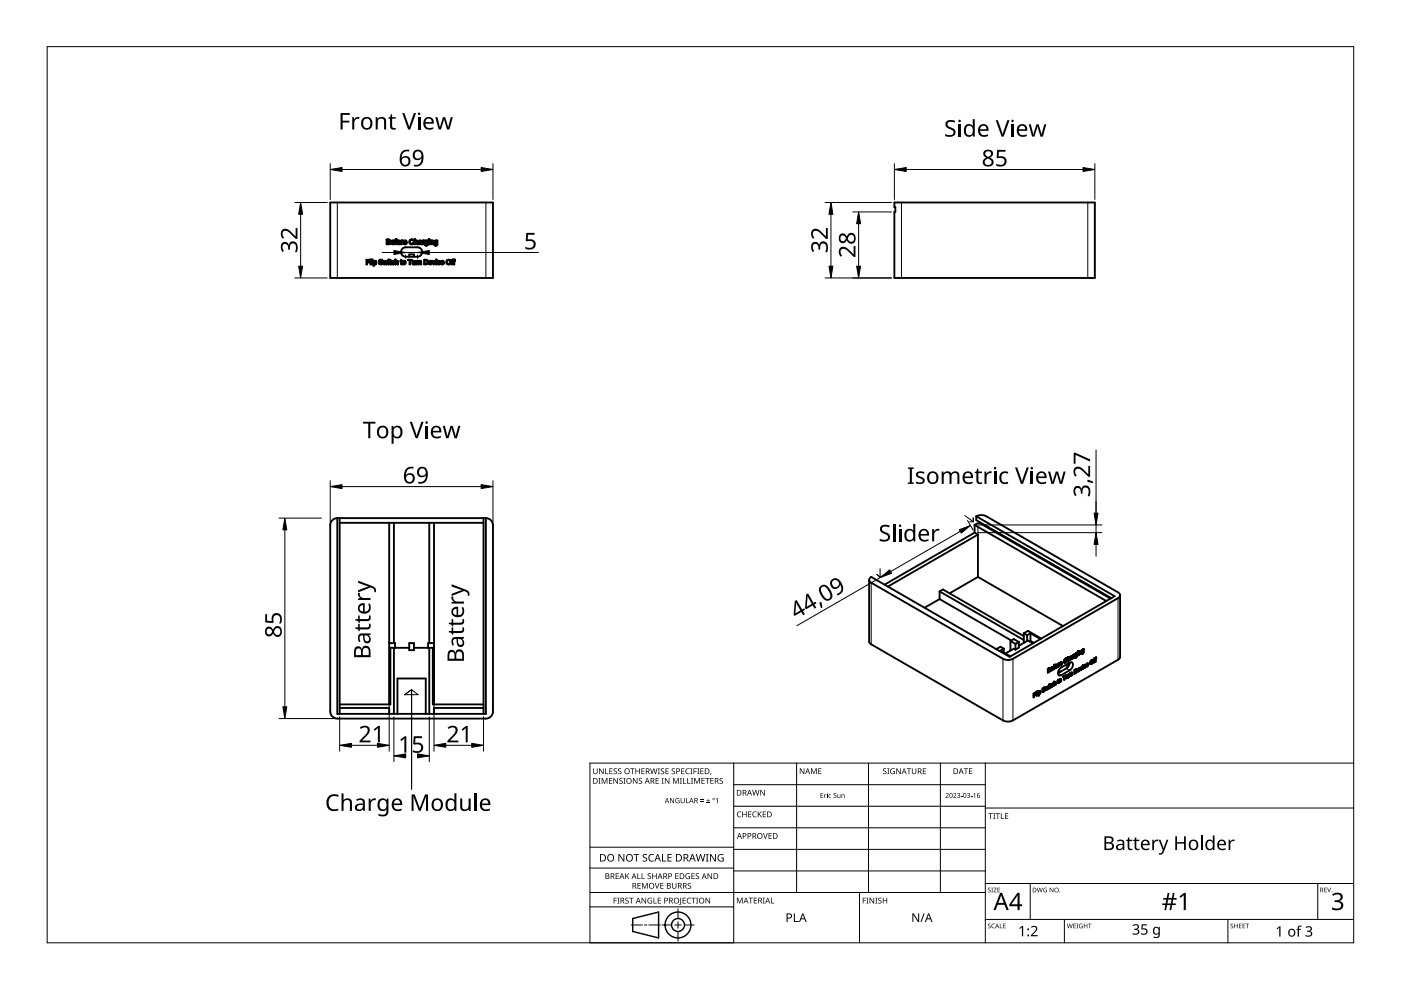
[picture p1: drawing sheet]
<svg xmlns="http://www.w3.org/2000/svg" width="297mm" height="210mm" viewBox="0 0 297 210" stroke-linecap="round" stroke-linejoin="round" font-family="sans-serif">
<g fill="none" stroke="#000" stroke-width=".4">
<path d="M70 42.9h34.5v16h-34.5zM77.7 55.1h.7v.1h-.6v.3h.6v.2h-.6v.4h-.1zM78.5 55h.2v1.1h-.2zM78.9 55.3h.1v.8h-.1zM78.9 55l.1 .1zM79.3 55.9h.1M79.3 55.4l-.1-.1v1.1h.1v-.5M79.3 55.4h.1M79.3 55.4a.32 .32 0 0 1 .4 .1 .32 .32 0 0 1 0 .4 .32 .32 0 0 1-.4 0M79.4 55.4a.29 .29 0 0 1 .4 .3 .29 .29 0 0 1-.4 .3l-.1-.3zM80.6 55.9h.1M80.9 55.9h-.3"/>
<path d="M81 55.9v-.2a.45 .45 0 0 1-.5-.6h.4l.2 .2-.2-.1a.22 .22 0 0 0-.2-.1 .22 .22 0 0 0-.2 .3h.1a.34 .34 0 0 1 .5 .2 .34 .34 0 0 1-.2 .5l-.4-.1-.2-.2 .3 .1M81 55.9h-.1M81.2 55.3h.1l.2 .6 .2-.6h.1l.2 .7 .1-.7h.2l-.3 .8h-.1l-.2-.7-.1 .7h-.2zM81.5 55.9v.1M82 50.8l.7 .1v.2l-.2 .1a.28 .28 0 0 1 .3 .4 .28 .28 0 0 1-.4 .2h-.4zM82.1 51.3h.4l.1 .3-.5 .1zM82.1 50.9h.4l.1 .2-.5 .1zM82.4 55.3h.1v.8h-.1zM82.4 55l.1 .1zM82.7 55.1l.2 .2-.1 .1v.5l.2 .2-.3-.2-.1-.6zM83 51.1a.36 .36 0 0 1 .4-.1 .36 .36 0 0 1 .2 .4h-.5a.31 .31 0 0 0 .2 .3 .31 .31 0 0 0 .3-.1 .4 .4 0 0 1-.6 .1 .4 .4 0 0 1 0-.6zM83.1 55.4l.4-.1 .1 .2a.26 .26 0 0 0-.3-.1 .26 .26 0 0 0-.1 .3 .26 .26 0 0 0 .3 .2l.1-.1a.36 .36 0 0 1-.5 .2 .36 .36 0 0 1 0-.6z"/>
<path d="M83.1 51.1h.3l.1 .2h-.4zM83.6 56h-.1M83.6 51.4h.1M83.8 55h.1v.4l.2-.1 .3 .1v.7h-.1l-.1-.6-.1-.1-.2 .1v.6h-.1zM83.9 50.7h.2l-.1 .2 .1 .2h-.1v.7h-.2v-.7h-.1zM83.9 55.4h.1M84.4 51.2v-.1a.28 .28 0 0 1 .3 .3 .28 .28 0 0 1-.3 .2zM85 55.1l.3 .2-.2 .1v.5l.2 .2-.3-.2-.1-.6zM85.1 51l.1 .2 .2-.2-.2 .3v.5h-.1zM85.2 51.2h.1M85.3 52.7l.7-.3h2.5a1 1 0 0 1 1 1 1 1 0 0 1-1 1h-2.5a1 1 0 0 1-.9-.6 1 1 0 0 1 .2-1.1zM85.6 51.1a.36 .36 0 0 1 .4-.1 .36 .36 0 0 1 .2 .4h-.5a.31 .31 0 0 0 .2 .3 .31 .31 0 0 0 .3-.1 .4 .4 0 0 1-.6 .1 .4 .4 0 0 1 0-.6z"/>
<path d="M85.7 51.1h.3l.1 .2h-.4zM86.2 51.4h.1M86.5 55.1h.8l-.3 .1v.9h-.2v-.9zM86.8 54.4v-.5h1v.5M86.9 50.9l.5-.1 .3 .2h-.1a.39 .39 0 0 0-.6 0 .39 .39 0 0 0 .1 .6 .39 .39 0 0 0 .5-.1h.1a.53 .53 0 0 1-.8 .2 .53 .53 0 0 1 0-.8zM87.9 50.7h.1v.4a.27 .27 0 0 1 .3-.1 .27 .27 0 0 1 .2 .3v.5h-.1v-.6l-.2-.1-.1 .1-.1 .6h-.1zM87.9 55.9a.25 .25 0 0 1-.3 .2 .25 .25 0 0 1-.2-.3v-.5h.2v.6l.1 .1 .2-.2v-.5h.1v.8l-.1-.1M87.9 55.9h.1M87.9 55.9v.1M87.9 56h.1M88 51.1h.1M88.2 55.3l.2 .1 .2-.1-.2 .3v.5h-.2z"/>
<path d="M88.4 55.5h.1M88.4 55.4v.1M88.7 55.4v.1M88.8 51.1l.5-.1 .2 .8-.3-.2a.26 .26 0 0 1-.4 .2 .26 .26 0 0 1 .1-.5h.3v-.1h-.5zM88.8 55.3v.1M88.8 55.3l-.1 .1M88.8 55.4h.1M88.8 55.4h.5v.7h-.1v-.6M88.9 55.4l-.1 .7h-.1v-.6M88.9 55.4h.1M88.9 55.4h.3M89.2 55.4v.1"/>
<path d="M89.2 51.6h.1M89.6 51l.2 .2-.1 .6h-.1zM89.7 51.2h.1M89.8 51h.2v.1l-.3 .1zM89.9 55.1h.3a.49 .49 0 0 1 .6 .4 .49 .49 0 0 1-.5 .6h-.4zM90.1 55.2a.42 .42 0 0 1 .5 .4 .42 .42 0 0 1-.5 .4zM90.6 51.6h.1M90.6 51.1h.1M90.6 51.1a.33 .33 0 0 0-.5 .1 .33 .33 0 0 0 0 .4 .33 .33 0 0 0 .5 0M90.6 51.1l.1-.1v1l-.3 .1-.3-.2a.3 .3 0 0 0 .3 .1 .3 .3 0 0 0 .2-.4M90.9 51h.2v.8h-.2zM90.9 50.7l.2 .1z"/>
<path d="M91 55.4a.34 .34 0 0 1 .4-.1 .34 .34 0 0 1 .2 .4h-.6a.3 .3 0 0 0 .2 .3 .3 .3 0 0 0 .3-.1 .38 .38 0 0 1-.5 .1 .38 .38 0 0 1 0-.6zM91.1 55.4h.2l.1 .2h-.4zM91.4 51h.1M91.4 51h-.1v.8h.1v-.5a.19 .19 0 0 1 .2-.2 .19 .19 0 0 1 .2 .2v.5h.1v-.5a.27 .27 0 0 0-.2-.3 .27 .27 0 0 0-.3 .1M91.4 51v.1M91.4 51.1h.1M91.6 55.7h.1M91.6 55.3h.2l.2 .7 .2-.7h.1l-.2 .8h-.2zM92.2 51.2a.24 .24 0 0 1 .4 0 .24 .24 0 0 1-.1 .3 .24 .24 0 0 1-.3 0zM92.4 51l.2 .1M92.4 51a.38 .38 0 0 0-.4 .5 .38 .38 0 0 0 .6 .2v-.1M92.4 55.3h.2v.8h-.2z"/>
<path d="M92.4 55l.2 .1zM92.6 51.6h.1M92.6 51.1h.1M92.6 51.1l.1-.1v1l-.3 .1-.3-.2a.3 .3 0 0 0 .3 .1 .3 .3 0 0 0 .2-.4M92.8 55.4l.4-.1 .1 .2h-.1a.21 .21 0 0 0-.3 0 .21 .21 0 0 0 0 .3 .21 .21 0 0 0 .3 0h.1a.36 .36 0 0 1-.5 .2 .36 .36 0 0 1 0-.6zM92.9 55.9h.1M93.6 55.4h.3l.1 .2h-.4zM93.9 55.9h.1M94.1 55.7h-.5l.1 .2h.2M94.1 55.7h.1M94.1 55.7a.37 .37 0 0 0-.4-.4 .37 .37 0 0 0-.3 .4 .37 .37 0 0 0 .4 .4l.3-.2h-.2M95.4 55.3a.4 .4 0 0 1-.2 .6 .4 .4 0 0 1-.5-.4 .4 .4 0 0 1 .6-.3l.1 .1"/>
<path d="M95.8 55.1l.3-.1-.2 .3h.3v-.2l.3-.1-.2 .2 .2 .2h-.2v.7h-.1v-.7h-.3v.7h-.1l-.1-.8zM96.1 55.3v.1M189.6 42.9h42.5v16h-42.5v-14h.2zM71.5 109.9a1.5 1.5 0 0 0-1.5 1.5v39.5a1.5 1.5 0 0 0 1.5 1.5h31.5a1.5 1.5 0 0 0 1.5-1.5v-39.5a1.5 1.5 0 0 0-1.5-1.5M71.5 109.9v41.5h31.5v-41.5M71.5 109.9h31.5M72 110.9h30.5M72 109.9v41.5M82.5 110.9v38.5M83.5 110.9v25.5M91 110.9v25.5M92 110.9v38.5"/>
<path d="M102.5 109.9v41.5M206.6 111.3v1.6M206.6 112.9l-19.1 11.1M206.6 112.9l.7 .4M206.6 111.3l28 16.1M207 109.5v.8l28.6 16.5M207.3 113.3l-19.1 11.1M207.3 113.3v9M207.7 110.9l-1.1 .4M207.7 110.7v.2M207.7 110.9l27.8 16M82.5 136.4h1.3v1"/>
<path d="M83.5 137.4v14M86.8 136.4h1v1.5h-1zM86.8 137.4h-4v12h-10.8M87.8 137.4h4v12h10.7M91 137.4v14M92 136.4h-1.2v1M184.3 122.9v13.1l.2 .4 28.1 16.3a2.34 2.34 0 0 0 2.2 0l22.5-13 .2-.4v-13.1M184.5 122.5l.2-.2 29.4 17 22.2-12.9-29.3-16.9a2.34 2.34 0 0 1 2.1 0l27.9 16.1a.65 .65 0 0 1 .5 .6 .65 .65 0 0 1-.5 .6l-22.2 12.9a2.34 2.34 0 0 1-2.2 0l-27.9-16.1a.63 .63 0 0 1-.2-1.1zM199.2 125.4l.7-.4 17.2 9.9M199.2 125.4l17.9 10.3M199.2 125.4v1.6M199.2 127l-3.2 1.9"/>
<path d="M199.2 127l15.2 8.8M207.3 122.3l18.1 10.4M207.3 122.3l-6 3.5M212.8 137.5l-.7-.4-.9 .5M212.8 137.5l-.7 .4 2.1 1.3M212.8 137.5v.9M214.2 135.9l1.1 .6M214.2 135.9v2M214.2 135.9l.7-.4 1.1 .6M215.3 137.7l-.4-.2-1.7 1.1M215.3 136.5v1.2M216 136.1l-.7 .4"/>
<path d="M216 136.1v1.2l-.7 .4M216 136.7l.2 .1M217.1 134.3v2M217.1 134.3l.7 .4M217.1 134.3l.8-.5 2.9 1.6M217.8 134.7v1.2M218.5 135.9l.7 .4M218.5 135.9l-.2 .1M218.5 134.3l2.1 1.2M218.5 134.3l-.7 .4M218.5 134.3v1.6M219 136.4l-1.1-.6-1.9 1.1"/>
<path d="M226 139.6l.1 .1M226 139.6l-.3 .3-.1 .4M226.1 139.6h.1M226.1 139.5l-.1 .1M226.1 139.5l.1 .1M226.1 139.7a.46 .46 0 0 0-.4 .7M226.2 139.6l-.1 .1M226.4 139.6h.1M226.4 139.6l.1-.3-.1 .9h.1M226.5 139.6h-.1M226.6 139.4l-.1 .2M226.6 139.4l.1 .1"/>
<path d="M226.6 139.4h.1M226.7 139.4h-.1M226.7 139.5l-.2 .2v.5M226.7 139.5h.1M226.7 139.4h.1M226.7 139.4l.1 .6M226.7 139.5v.5h.1M226.7 139.9l.1 .1M226.9 139.7h.1M227 139.3h.1M227.1 139.4l-.2 .3M227.1 139.4h.1"/>
<path d="M227.2 139.1h.1M227.2 139.1l-.2 .2M227.2 139.4l-.2 .3M227.2 139.1h.2v.4M227.2 139.3l.1 .1M227.3 139.5l-.3 .2M227.3 139.1l-.2 .3M227.3 139.1l-.3 .2M227.3 139.5v.1M227.3 139.5h.1M227.3 139.5l.2 .1M227.3 139.4v.1"/>
<path d="M227.3 139.6a.2 .2 0 0 1-.1 .2 .2 .2 0 0 1-.3-.1M227.3 139.4h-.1M227.3 139.6h.2M227.3 139.6h.1M227.5 139.5h-.1M227.5 139.5v.1M227.5 138.9l.1-.1v.2M227.5 138.9l.1 .1M227.5 138.9v.6h.1M227.5 139.4l.1 .1M227.6 139h.1M227.6 138.9v.1"/>
<path d="M227.6 138.9h.1M227.7 139l-.1 .5M227.7 138.8h.1M227.7 138.8l-.1 .1M227.8 138.8l-.1 .2M227.9 139.1h.1M227.9 139.1l.1 .1M227.9 139.1v.1M227.9 139.2h.1M227.9 139.2v.1M227.9 138.7v.4M227.9 138.7h.1"/>
<path d="M228 139.4h.1M228.1 138.6l-.2 .1M228.1 138.6h.1M228.2 138.5l.1 .1M228.2 138.5h.1M228.2 138.5l-.1 .1M228.2 138.6h.1M228.2 138.6l-.2 .1v.5M228.2 138.6v.4M228.2 139l-.2 .2M228.3 139l-.4 .3M228.3 139l-.3 .4"/>
<path d="M228.3 139h.1M228.3 138.6h.1M228.3 138.5v.1M228.3 138.5h.1M228.3 138.5l.1-.1-.1 .8-.3 .3v-.1M228.5 138.9h.1M228.5 138.3h.1l-.1 .7zM228.5 138.1h.1M228.7 138.2h.1M228.7 138.2l.1 .1M228.7 138.2v.6h.1M228.7 138.7l.1 .1"/>
<path d="M228.8 138.2h-.1M228.8 138.2h.1M228.8 138.2v.1M228.8 138.3h.1M229 138.1l-.2 .1M229 138.1h.1M229 138v.1M229 138l.2 .1v.5M229 138h.1M229 138.1l-.2 .2v.5M229.1 138.1v.5h.1M229.1 138.5l.1 .1"/>
<path d="M229.3 138.2l.1 .1M229.4 138.5v.1M229.4 138.6h.1M229.5 137.7l-.2 .6M229.5 137.7l.1 .1M229.6 137.7l.1 .1M229.6 137.7h-.1M229.6 137.8h.1M229.6 137.8l-.2 .1v.4M229.6 137.7h.1M229.6 137.8v.4M229.6 138.2h.1"/>
<path d="M229.6 138.2l-.2 .1M229.7 138.2l-.3 .2-.1-.1M229.7 138.2l-.2 .4M229.7 137.8h.1M229.7 137.7v.1M229.7 137.6v.8l-.3 .3v-.2M229.7 137.6v.1M231.5 139.9l-.4 .6M231.5 139.9l.1 .1M231.7 139.9h-.2M231.7 139.9h.1M231.7 139.9a.5 .5 0 0 1 0 .6 .5 .5 0 0 1-.6 .2v-.1"/>
<path d="M231.9 139.9h.1M231.9 139.8l.1 .1M231.9 139.9l.1 .5M231.9 139.8v.1M231.9 139.8h.1M232 139.7l-.1 .1M232 139.7h.1M232 139.6v.1M232 139.8h.1M232 139.9v.5M232 139.6h.1M232.1 139.6h.1"/>
<path d="M232.1 139.8h.1M232.1 139.6l-.1 .2M232.1 139.5v.1M232.1 139.5h.1M232.1 139.8l-.1 .1M232.1 139.7l.1 .1M232.2 139.7v.1M232.2 139.7h.1M232.2 139.8l.1 .5M232.2 139.6l-.1 .1M232.2 139.6h.1M232.3 139.4l-.1 .2"/>
<path d="M232.3 139.4h.1M232.3 139.6l.1 .1M232.3 139.7v.6M232.4 139.6v.1M232.4 139.4l-.1 .2M232.4 139.7h-.1M72 150.1h10.5v1.3M84.3 151.4v-7.5h6v7.5M102.5 150.1h-10.5v1.3M219.1 147.4l.1 .1M219.1 147.8h.1M219.1 147.3l.1 .1"/>
<path d="M219.1 147.1h.1M219.2 147.1v.3M219.2 147.5v.3M219.5 147.2l.1 .1M219.5 146.8l.1 .1M219.6 147.3l-.4 .2M219.6 147.3l-.4 .1M219.6 146.9l-.4 .2M219.6 146.9l-.5 .2v.8l.1-.1M219.7 146.7v.8zM219.7 147.4l.1 .1M220 146.8v.6z"/>
<path d="M220 146.5v.1M220 147.3h.1M220.2 146.7l.1 .8M220.2 147.4l.1 .1M220.2 147.1h.1M220.2 147l.1 .1M220.2 146.6l.1 .1M220.3 146.6h.1M220.3 146.6l-.1 .1M220.3 146.6v.1M220.3 147.1v.4M220.3 147.1h.1"/>
<path d="M220.3 147.1v.1M220.3 146.7h.1M220.3 146.7v.4M220.4 146.5l-.1 .1M220.4 146.5h.2a.45 .45 0 0 1-.3 .7M220.4 146.5h.1M220.4 146.5l.1 .1M220.4 146.6l-.1 .1M220.5 146.6h.1M220.5 146.6h-.1M220.5 146.6l-.1 .5M221 146.1v.1"/>
<path d="M221 146.1h.1M221 146.2h.1M221 146.1l.3 .2M221 146.2l.1 .1M221.1 146.5v.1M221.1 146.3h.1M221.1 146.6h.1M221.1 146.2h.1M221.2 146.6h.1M221.3 146.3h-.2M221.3 146.2h-.1M221.3 146.1l.2 .1"/>
<path d="M221.3 145.8l.1 .1M221.4 146.1l-.1 .1M221.4 146.1h.1M221.4 145.8l-.4 .3M221.4 145.8h.2M221.4 146.2l-.1 .1M221.4 145.9l-.3 .3M221.5 146.2h.1M221.5 146.2l-.3 .4M221.5 146.1h.1M221.5 146.1h-.1M221.5 145.7l-.1 .1"/>
<path d="M221.5 145.7v.1M221.5 145.8h.1M221.5 146.1h.1a.4 .4 0 0 1-.2 .4 .4 .4 0 0 1-.4 .1h.1M221.6 145.8l-.2 .1M221.7 146.1h.1M221.7 146.2l.2 .1M221.8 146.1l-.1-.3 .1 .5h.1M221.9 145.7h.1M222 145.7l-.1 .6M222 145.7l.1 .5 .1-.1M222 145.9h.1M222.1 146h.1"/>
<path d="M222.1 146l.1 .1M222.1 145.9l-.1-.3-.2 .5M222.1 145.9l.1 .1M222.2 142l.1 .1M222.2 142.4l.1 .1M222.2 142.1l.1 .1M222.2 146l.2-.6-.2 .7M222.2 141.8h.1M222.3 141.8v.3M222.3 142.2v.3M222.4 145.9h.1M222.4 145.4v.6z"/>
<path d="M222.4 145.1l.1 .1M222.4 141.6l.2 .1M222.4 141.6h.3l-.2 .4M222.4 141.6l-.2 .2v.8l.5-.3v-.3h-.2M222.5 142h.1M222.5 142l-.2 .1M222.5 141.9v.1M222.5 141.7l-.2 .1M222.6 141.7h.1M222.6 141.7v.1M222.6 141.8h.1M222.6 141.8l-.1 .1"/>
<path d="M222.6 142v.3l-.3 .2M222.6 142l-.3 .2M222.6 145.3h.1M222.6 141.8v.1M222.7 145.6l.1 .1M222.7 145.3v.4M222.7 145.7h.1M222.7 145.2h.1M222.7 145.1l.1 .1M222.8 145.2v.5M222.8 145.2v-.2l-.2 .3M222.8 145.2h.1"/>
<path d="M222.8 145.1l.1 .1M222.8 145.7h.1M222.8 141.9l.1 .2M222.8 142l.2 .1M222.8 141.8v.1M222.8 141.8l.1 .1M222.8 141.8h.1M222.9 145.2h-.1M222.9 145.7h-.2M222.9 142.1v.1M222.9 145.4h.1M222.9 145.4l.1 .2"/>
<path d="M222.9 145.4l.2 .1M222.9 141.9l.1 .1M223 142v.1M223 145.6h.1M223 142.1l.3-.3-.4 .4M223 141.5l-.2 .3M223 141.5h.1M223 145.5h.1M223.1 145.5l.2-.2-.3 .3M223.1 145l-.2 .4M223.1 141.4l.1 .1M223.1 141.4h.2v.3"/>
<path d="M223.1 141.4l-.1 .1M223.1 144.9l.1 .1M223.2 144.9l-.1 .1M223.2 141.5h.1M223.2 141.5l-.3 .3M223.2 144.9l.1 .1M223.2 144.9h.1M223.2 141.5v.1M223.2 145h.1M223.2 145l-.2 .1v.4M223.2 141.6h.1M223.2 141.6l.1 .1"/>
<path d="M223.2 141.6l-.3 .2M223.3 141.7l-.4 .2M223.4 141.3h.1M223.4 144.8h.1M223.4 145.3h.1M223.5 141.2l-.1 .1M223.5 141.3v.6l.1-.1M223.5 141.2l.1 .1M223.5 141.8h.1M223.5 141.1v.1M223.5 141.1l.1 .1M223.5 141v.1"/>
<path d="M223.5 141h.1M223.5 144.8v-.3v.8M223.5 144.8h.1M223.6 140.9l.1 .1M223.6 140.9l-.1 .1M223.6 141.2h.1M223.6 141.3v.5M223.7 144.6l-.2 .2M223.7 144.6l.1 .1M223.7 141l-.1 .2M223.7 141.2l-.1 .1M223.7 144.6h.1"/>
<path d="M223.7 144.6h.2v.5M223.7 141.5h.1M223.7 141.5l.1 .1M223.7 141.5h.2M223.7 144.7h.1M223.7 144.7l-.2 .2v.4M223.8 144.7l.1 .4M223.8 145.1h.1M223.8 141.6h.1M223.9 141l-.2 .5M224 140.9l.1 .1M224 140.9l-.1 .1"/>
<path d="M224.1 141l-.2 .1v.4M224.1 141v.4l-.2 .1M224.2 140.9h-.2M224.2 140.9h.1M224.2 140.9a.48 .48 0 0 1-.4 .7M224.2 144.3l.1 .1M224.3 144.4v.4h.2M224.3 144.7h.1M224.3 144.3h-.1M224.3 144.3h.1M224.3 144.2h.1M224.3 140.8l.1-.1v.1"/>
<path d="M224.3 140.8h.1M224.3 140.8v.6l.1-.1M224.3 141.3h.1M224.4 144.3v.4M224.4 144.2v-.1l-.1 .2M224.4 144.2h.1M224.4 144.7h.1M224.4 144.7l.1 .1M224.4 140.8h.1M224.4 142.2l.4 .2M224.5 144.2l-.1 .1M224.5 140.6l.1 .1"/>
<path d="M224.5 140.6l-.1 .2M224.5 144.5l.2 .1M224.6 140.6h-.1M224.6 140.7l-.2 .6M224.6 140.6v.1M224.6 140.6h.1M224.7 144.6h.1M224.7 140.9v.2M224.7 140.9l.1 .1M224.7 140.8v.1M224.7 140.8h.1M224.7 140.7v.1"/>
<path d="M224.7 140.7l.1 .1M224.7 144l-.2 .5M224.7 140.6v.1M224.7 141.1h.1M224.7 144h.1M224.8 140.5l-.1 .1M224.8 140.8v.2M224.8 144h.1M224.8 144h-.1M224.8 144a.34 .34 0 0 1 .2 .4 .34 .34 0 0 1-.3 .3l-.2-.2M224.8 141h.1M224.8 141l.4-.2-.5 .3"/>
<path d="M224.8 141.6l2-1.1a.43 .43 0 0 1 .6 .1v.6l-.4 .8-2 1.1a.43 .43 0 0 1-.6-.1v-.6zM224.9 144v.1M224.9 144l-.2 .2v.4M224.9 140.4l-.1 .1M224.9 144.1v.3l-.2 .2M224.9 140.4l.1 .1M224.9 140.4h.2l.1 .2M224.9 140.4h.1M225 140.5l-.2 .3M225 140.5h.1M225.1 140.5h.1M225.1 140.5l.1 .1"/>
<path d="M225.1 140.5v.1M225.1 140.6l-.3 .2M225.2 140.6l-.4 .2M225.5 143.4h.1M225.6 140.3h.1M225.6 140.3l.2 .1M225.6 144l.1 .1M225.6 143.4v.7h.1M225.6 143.3l.1 .1M225.7 143.4v.7M225.7 140.4h.1M225.8 140.4h.1"/>
<path d="M225.9 143.2h.1M225.9 140.4h-.1M225.9 141l.6 .3M225.9 140.4h.1M225.9 143.2l-.5 .4 .2-.2M225.9 143.2l-.2 .2M226 143.7h.1M226 143.7l.1-.5v.5M226.1 140.3l-.2 .1M226.1 140.2l.1-.1-.4 .4-.2-.2M226.1 140.2v.1M226.2 143.7h-.1"/>
<path d="M226.2 143.7h.1M226.3 143.6l-.1 .1M226.3 143.6h.2M226.3 143.6h.1M226.3 143.6l.1-.6 .1 .6M226.4 140.1l.1 .1M226.4 143.6l-.3 .2-.1-.1M226.4 143.6h.1M226.4 143.6v.1M226.4 143.7h.1M226.4 140.7l.3 .2M226.5 143.6l-.1 .1"/>
<path d="M226.6 143h.1M226.6 143l.1 .5M226.6 143.5h.1M226.6 140.6l.2 .1M226.7 143h.1M226.7 143v.5M226.8 142.8l-.1 .2M226.8 142.8v.1M226.8 142.8h.1M226.8 140.5l-.2 .7-.3 .4-2 1.1M226.8 142.9l-.1 .1M226.9 142.8h.1"/>
<path d="M226.9 142.8l.1 .5M226.9 143.3h.1M227 142.7l-.1 .1M227 142.7v.1M227 142.8h.1M227.1 142.7l-.1 .1M227.1 142.7h.1M227.1 142.6v.1M227.1 142.6l.1 .1M227.2 142.6h-.1M227.2 142.6h.1M227.2 142.6h.1l.1 .5"/>
<path d="M227.2 142.7l-.2 .2v.4M227.2 142.7h.1M227.3 142.7l.1 .4M227.3 143.1h.1M227.8 142.7h.1M227.8 142.1h.1M227.9 142.1v.6M228 141.9h.1M228.1 141.9l.1 .1M228.1 141.9h-.1M228.2 142l.1 .3M228.2 142l-.3 .1"/>
<path d="M228.2 141.9h-.1M228.2 141.9h.1M228.3 141.9a.68 .68 0 0 1-.5 1v-.8l.2-.2M228.3 142.3l-.4 .4M228.3 142.3h.1M228.5 142.2l.1 .2 .3-.3-.3 .2M228.5 142.2l.1 .1M228.5 142.1h.1M228.5 142v.2M228.5 142l.1 .1M228.5 141.9v.1M228.5 141.9h.1"/>
<path d="M228.6 142.1v.2M228.6 142.3h.1M228.7 141.8l-.2 .1M228.7 141.7v.1M228.7 141.7l.1 .1M228.7 141.7h.1M228.7 141.7h.2v.2M228.8 141.8l-.2 .3M228.8 141.8v.1M228.8 141.9h.1M228.8 141.9l-.2 .2M228.9 141.9l-.3 .2"/>
<path d="M229.1 141.8h.1M229.1 141.9l.2 .1M229.2 141.8v.2l.3-.7-.2 .7M229.2 141.8l-.1-.3 .1 .6 .1-.1M229.6 141.7l.1 .1M229.6 141.2v.7zM229.6 141l.1 .1M229.8 141.5h.1M229.8 141.5v.1M229.8 141.6h.1M229.8 141.2v.3M229.8 141.1v.1"/>
<path d="M229.9 141.5h.1M229.9 141.5l.3-.2-.4 .3M230 141l-.2 .1M230 141l-.1 .5M230 141h.1M230 141h.2M230 140.9v.1M230.1 141v.1M230.1 140.9h-.1M230.1 140.9v.1M230.1 141h.1M230.2 141l-.1 .1"/>
<path d="M230.3 141.1l.1 .3 .3-.4-.3 .3M230.3 141.2l.1 .1M230.3 141.1h.1M230.3 141v.1M230.3 141h.1M230.4 141.1v.1M230.4 141.2v.1M230.5 140.7l-.2 .3M230.5 140.7h.1M230.5 140.7l.2-.1v.3M230.6 140.7l-.2 .3M230.6 140.7v.1"/>
<path d="M230.6 140.8l.1 .1M230.6 140.8v.1M230.6 140.9l-.2 .1M230.7 140.9l-.3 .2M230.7 140.9h.1M231.1 140.5v.1M231.1 140.6h.1M231.1 140.6l.2 .1M231.6 140a.45 .45 0 0 0-.3 .7M231.6 140h.1M231.6 140v.5l-.3 .2M231.9 140.4h.1"/>
<path d="M232.2 140.2l.1 .1"/>
<circle cx="84.6" cy="51.4" r=".39"/>
<circle cx="85.6" cy="55.7" r=".26"/>
<circle cx="85.7" cy="55.7" r=".39"/>
<circle cx="89.1" cy="51.5" r=".19"/>
<circle cx="90.4" cy="51.4" r=".26"/>
<circle cx="95.1" cy="55.6" r=".49"/>
</g>
<g fill="none" stroke="#000" stroke-width=".21">
<path d="M71.5 42.9v16M103 42.9v16M191.1 42.9v16M230.6 42.9v16M207.3 111.7v1.6M184.7 123.6v13M212.6 139.7v13M214.8 139.7v13M225.7 139.9h.1M225.9 139.7h.1M225.9 139.6l.2 .1M226.4 139.5v.1"/>
<path d="M226.4 139.4l.1 .1M226.4 139.7l.1 .1M226.5 139.6h.1M226.5 139.5h.1M226.6 139.4l.1 .1M226.6 139.4l.2 .1M226.9 139.7l.2 .1M226.9 139.6l.1 .1M227 139.5v.1M227 139.2h.1M227 139.5h.1M227.1 139.1l.1 .1"/>
<path d="M227.2 139.7h.1M227.2 139.1l.2 .1M227.3 139.5h.1M227.3 139.4l.1 .1M227.3 139.6h.1M227.5 139.1h.1M227.6 138.9l.1 .1M227.7 138.8h.1M227.9 139.1l.2 .1M227.9 138.9l.1 .1M227.9 139.5h.1M227.9 138.7h.1"/>
<path d="M228 139.4l.1 .1M228 138.6h.1M228.1 138.6h.1M228.1 139.1h.1M228.2 139l.1 .1M228.3 138.5v.1M228.7 138.4h.1M228.8 138.2h.1M228.9 138.1h.1M229 138.1h.1M229 138l.2 .2M229.3 138.2l.1 .1"/>
<path d="M229.3 138.3l.2 .1M229.3 138.1h.1M229.4 138.7h.1M229.4 137.9h.1M229.4 138.6h.1M229.5 137.8h.1M229.5 137.7l.1 .1M229.6 138.3h.1M229.6 138.2h.2M229.7 137.7h.1M231.4 140h.1M231.6 139.9l.2 .1"/>
<path d="M232 139.7v.1M232 139.6v.1M232 139.6h.1M232.2 139.5l.1 .1M232.3 139.5h.1M232.3 139.4l.1 .1M237 126.8v13.1M220.2 146.7l.1 .1M220.2 146.9h.1M220.2 147.2h.1M220.2 147l.1 .1M220.2 146.6l.1 .1"/>
<path d="M220.4 146.6h.1M220.4 147.1h.1M220.5 146.6l.1 .1M220.6 146.5h.1M221 146.2l.2 .1M221 146.1l.1 .1M221.1 146.1h.1M221.1 146.3h.1M221.1 146h.1M221.2 146.6h.1M221.2 145.9h.1M221.2 146.2h.2"/>
<path d="M221.3 146.2h.1M221.3 145.8h.1M221.4 146.1l.2 .1M221.5 146.4h.1M221.5 146.1l.1 .1M221.5 146.1h.1M221.9 145.7l.1 .1M222.3 141.7h.1M222.4 142v.1M222.4 142.4l.1 .1M222.4 141.6l.1 .1M222.5 141.6l.2 .1"/>
<path d="M222.5 142l.2 .1M222.6 141.8h.1M222.6 142.3h.1M222.7 145.6h.1M222.7 145.7l.1 .1M222.8 142l.3 .1M222.9 145.4l.2 .2M222.9 141.6h.1M222.9 145.3h.1M223 145.1h.1M223 141.5h.1M223.1 145h.1"/>
<path d="M223.2 141.6l.1 .1M223.2 145.4h.1M223.4 144.9l.1 .1M223.4 144.7l.2 .1M223.4 144.7h.1M223.5 141.1h.1M223.5 141h.1M223.6 140.9v.1M223.6 144.7h.1M223.7 144.6l.2 .1M223.7 141.5l.3 .1M223.7 141.3l.1 .1"/>
<path d="M223.8 141.1h.1M223.9 141h.1M224.1 141.4h.1M224.1 141.1h.1M224.3 144.6l.1 .1M224.3 144.8h.1M224.3 142.7l.7 .4M224.3 140.9l.1 .1M224.4 140.8h.1M224.5 140.7h.1M224.5 144.3l.1 .1M224.6 144.2h.1"/>
<path d="M224.7 144.6l-.2-.1 .3 .1M224.7 140.9l.2 .2M224.7 144l.1 .1M224.8 140.5v.1M224.9 140.4v.1M224.9 144.4h.1M224.9 144.1l.1 .1M225.1 140.5l.1 .1M225.6 140.3l.1 .1M225.6 140.1l.1 .1M225.6 140.5h.1M225.8 140.4l.1 .1"/>
<path d="M226 143.6l.1 .1M226 143.6h.1M226 143.7l.2 .1M226 140.3h.1M226.1 141.7l.7 .4M226.2 143.7h.1M226.4 143.5h.1M226.6 143.1l.1 .1M226.7 143h.1M226.7 142.9h.1M226.9 142.9l.1 .1M227 142.7l.1 .1"/>
<path d="M227.1 142.7h.1M227.1 142.6l.1 .1M227.2 142.6l.2 .1M227.9 142h.1M228 142.7h.1M228.2 142.5v.1M228.3 142.1h.1M228.3 142.3v.1M228.6 141.9h.1M228.6 142.3l-.1-.1 .2 .2M228.6 141.8h.1M228.8 141.8l.1 .1"/>
<path d="M229.8 141.5l.2 .1M229.8 141.3l.1 .1M229.8 141.1l.1 .1M229.9 141l.1 .1M230.1 141.4v.1M230.3 141.2l.2 .1M230.3 140.8l.1 .1M230.4 140.7l.1 .1M230.6 140.8l.1 .1M231.1 140.6l.2 .1M231.1 140.4l.1 .1M231.2 140.8h.1"/>
<path d="M231.2 140.2h.1M231.4 140.7l.1 .1M231.6 140.6h.1M231.7 140.4h.1M231.7 140.1l.1 .1"/>
</g>
<path d="M10 9.9h277v190h-277z" fill="none" stroke="#000" stroke-width=".21"/>
<g fill="none" stroke="#000" stroke-width=".21">
<path d="M125.1 179.6h30.5M155.6 161.8v38.1h-30.5v-38.1h161.9M155.6 166.4h53.3M155.6 170.9h53.3M155.6 175.5h53.3M168.9 161.8v27.4M184.1 161.8v27.4M199.4 161.8v27.4M208.9 161.8v38.1M208.9 171.3h78.1M125.1 192.3h30.5M125.1 189.2h83.8"/>
<path d="M125.1 184h30.5M133.8 196.1h2.4M136.6 196.1h.6M137.6 196.1h2.4M140.3 196.1h2.1M143.1 196.1h1.3M143.7 192.7v2M143.7 195.4v1.4M143.7 197.5v2M145.1 196.1h2.1M155.6 180.1h53.3M155.6 184.7h53.3"/>
<path d="M182.2 189.2v10.7M208.9 194.9h78.1M208.9 187.3h78.1M218.4 187.3v7.6M225.7 194.9v5M260.3 194.9v5M279.4 187.3v7.6"/>
</g>
<g fill="#000">
<path d="M125.8 162.9h.1v.8a.32 .32 0 0 0 .3 .3 .32 .32 0 0 0 .3-.3v-.8h.2v.8a.47 .47 0 0 1-.5 .4 .47 .47 0 0 1-.4-.4zM126.9 165h.4l-.1 .1v1l.1 .1h-.4l.1-.1v-1zM127 162.9h.2l.6 1v-1h.2v1.2h-.2l-.7-1 .1 1h-.2zM127.6 165h.2l.4 1 .4-1h.2v1.2h-.2v-1.1l-.4 1.1h-.1l-.4-1.1v1.1h-.1zM128.3 162.9h.2v1.1h.5v.1h-.7zM129.1 165h.7v.1h-.5v.4h.5v.1h-.5v.4h.5v.2h-.7zM129.2 162.9h.7v.1h-.5v.4h.4v.2h-.4v.4h.5v.1h-.7zM130.1 163l.5-.1 .2 .1v.1a.25 .25 0 0 0-.4-.1 .25 .25 0 0 0 0 .4 .4 .4 0 0 1 .4 .3 .4 .4 0 0 1-.2 .5 .4 .4 0 0 1-.5-.3v.1a.27 .27 0 0 0 .5 0 .27 .27 0 0 0-.1-.4l-.4-.2zM130.1 165h.1l.7 1v-1h.1v1.2h-.2l-.6-1v1h-.1zM131.1 163l.4-.1 .2 .1v.1a.25 .25 0 0 0-.4-.1 .25 .25 0 0 0 0 .4 .4 .4 0 0 1 .5 .3 .4 .4 0 0 1-.3 .5 .4 .4 0 0 1-.5-.3l.1 .1a.27 .27 0 0 0 .4 0 .27 .27 0 0 0-.1-.4l-.3-.2zM131.3 165.1l.5-.2 .2 .1v.1a.25 .25 0 0 0-.4-.1 .25 .25 0 0 0 0 .4 .4 .4 0 0 1 .4 .3 .4 .4 0 0 1-.2 .5 .4 .4 0 0 1-.5-.2h.1a.27 .27 0 0 0 .4 .1 .27 .27 0 0 0-.1-.4l-.4-.3zM132.2 165h.4l-.1 .1v1l.1 .1h-.4l.1-.1v-1z"/>
<path d="M133.6 162.9h.9v.1h-.3v1.1h-.2v-1.1h-.4zM134.2 165h.2l.6 1v-1h.2v1.2h-.2l-.7-1v1h-.1zM134.7 162.9h.2v.5h.6v-.5h.2v1.2h-.2v-.5h-.6v.5h-.2zM135.5 165.1l.4-.2 .2 .1v.1a.25 .25 0 0 0-.4-.1 .25 .25 0 0 0 0 .4 .4 .4 0 0 1 .5 .3 .4 .4 0 0 1-.3 .5 .4 .4 0 0 1-.5-.2h.1a.27 .27 0 0 0 .4 .1 .27 .27 0 0 0-.1-.4l-.3-.3zM136 162.9h.7v.1h-.6v.4h.5v.2h-.5v.4h.6v.1h-.7zM137.8 162.9h.2l.3 1 .2-1h.2l.3 1 .2-1h.2l-.3 1.2h-.2l-.3-1-.3 1h-.1zM139 165h.7v.1h-.5v.4h.4v.1h-.4v.4h.5v.2h-.7zM139.5 162.9h.4l-.1 .1v1l.1 .1h-.4l.1-.1v-1zM140.3 165h.4l-.1 .1v1l.1 .1h-.4l.1-.1v-1zM140.1 163l.5-.1 .2 .1v.1a.25 .25 0 0 0-.4-.1 .25 .25 0 0 0 0 .4 .4 .4 0 0 1 .4 .3 .4 .4 0 0 1-.2 .5 .4 .4 0 0 1-.5-.3l.1 .1a.27 .27 0 0 0 .4 0 .27 .27 0 0 0-.1-.4l-.4-.2zM141.1 162.9h.7v.1h-.6v.4h.5v.2h-.5v.4h.6v.1h-.7zM141 165h.1l.7 1v-1h.1v1.2h-.2l-.6-1v1h-.1z"/>
<path d="M142.1 169.2h.1l.6 .9v-.9h.1v1.1h-.1l-.6-.9v.9h-.1zM142.5 163l.4-.1 .2 .1v.1a.25 .25 0 0 0-.4-.1 .25 .25 0 0 0 0 .4 .4 .4 0 0 1 .4 .3 .4 .4 0 0 1-.2 .5 .4 .4 0 0 1-.5-.3l.1 .1a.27 .27 0 0 0 .4 0 .27 .27 0 0 0-.1-.4l-.4-.2zM142.7 165h.2l.4 1 .4-1h.2v1.2h-.1v-1.1l-.4 1.1h-.2l-.4-1.1v1.1h-.1zM143.3 169.3l.5-.1 .3 .1-.1 .1a.45 .45 0 0 0-.7 .3 .45 .45 0 0 0 .6 .5v-.4h-.2v-.1h.4v.6a.6 .6 0 0 1-.8-.2 .6 .6 0 0 1 0-.8zM144.1 165h.5l-.2 .1v1l.2 .1h-.5l.2-.1v-1zM144.8 165h.2v1h.5v.2h-.7zM144.4 162.9h.7v.1h-.5v.4h.5v.2h-.5v.4h.5v.1h-.7zM144.3 169.2h.2v.7a.28 .28 0 0 0 .2 .3 .28 .28 0 0 0 .3-.3v-.7h.2v.7a.42 .42 0 0 1-.5 .4 .42 .42 0 0 1-.4-.4zM145.4 169.2h.2v1h.5v.1h-.7zM145.7 165h.2v1h.5v.2h-.7zM145.5 163.1l.4-.2 .3 .1v.1a.49 .49 0 0 0-.7 .4 .49 .49 0 0 0 .7 .5 .57 .57 0 0 1-.8-.1 .57 .57 0 0 1 0-.8zM146.4 162.9h.4l-.1 .1v1l.1 .1h-.4l.1-.1v-1z"/>
<path d="M146.5 165h.4l-.1 .1v1l.1 .1h-.4l.1-.1v-1zM147 162.9h.7v.1h-.5v.5h.5v.1h-.5v.5h-.2zM147.2 165h.2l.4 1 .4-1h.2v1.2h-.2l.1-1.1-.5 1.1h-.1l-.4-1.1v1.1h-.1zM147.8 162.9h.5l-.2 .1v1l.2 .1h-.5l.2-.1v-1zM148.5 169.9h.7v.1h-.7zM148.5 169.5h.7v.2h-.7zM148.5 162.9h.7v.1h-.6v.4h.5v.2h-.5v.4h.6v.1h-.7zM148.7 165h.7v.1h-.5v.4h.5v.1h-.5v.4h.5v.2h-.7zM149.8 170.2h.7v.1h-.7zM149.5 165h.9v.1h-.3v1.1h-.2v-1.1h-.4zM150.1 169.4l.1 .3h.3l-.3 .1v.3l-.1-.3h-.3l.3-.1zM150.7 163.9h.1l-.2 .4z"/>
<path d="M150.6 165h.7v.1h-.5v.4h.5v.1h-.5v.4h.5v.2h-.7zM151.8 169.4l.4-.2v1.1h-.2v-1l-.2 .2zM152.6 165.1l.4-.2 .3 .1-.1 .1a.25 .25 0 0 0-.4-.1 .25 .25 0 0 0 0 .4 .4 .4 0 0 1 .5 .3 .4 .4 0 0 1-.3 .5 .4 .4 0 0 1-.5-.2h.1a.27 .27 0 0 0 .5 .1 .27 .27 0 0 0-.1-.4l-.4-.3zM156.4 172.2l.4-.2 .4 .1-.1 .1a.49 .49 0 0 0-.7 .5 .49 .49 0 0 0 .7 .4 .57 .57 0 0 1-.8 0 .57 .57 0 0 1 0-.8zM157.4 172.1h.1v.5h.7v-.5h.1v1.2h-.1v-.6h-.7v.6h-.1zM158.6 172.1h.7v.1h-.5v.4h.5v.1h-.5v.4h.5v.2h-.7zM159.7 172.2l.4-.2 .3 .1v.1a.49 .49 0 0 0-.7 .5 .49 .49 0 0 0 .7 .4 .57 .57 0 0 1-.8 0 .57 .57 0 0 1 0-.8zM159.5 167.5h.1l.3 1 .3-1h.1l.3 1 .3-1h.1l-.3 1.2h-.2l-.3-1.1-.3 1.1h-.1zM160.7 172.1h.1v.6l.5-.6h.2l-.5 .5 .5 .7h-.1l-.5-.6-.1 .6h-.1zM161.8 176.6h.1l.4 1.1 .3-1.1h.2l-.5 1.2h-.1zM161.2 167.5h.2l.6 1v-1h.2v1.2h-.2l-.7-1v1h-.1zM161.7 172.1h.7v.1h-.5v.4h.5v.1h-.5v.4h.5v.2h-.7z"/>
<path d="M162.9 176.6h.7v.2h-.5v.3h.5v.2h-.5v.4h.5v.1h-.7zM169.6 162.9h.2l.6 1v-1h.1v1.2h-.1l-.7-1v1h-.1zM172 162.9h.2l.4 1 .3-1h.3v1.2h-.2v-1l-.4 1h-.1l-.4-1.1v1.1h-.1zM173.5 162.9h.7v.1h-.5v.4h.4v.1h-.4v.5h.5v.1h-.7zM174 168.2h.5v.1h-.4v.3h.4v.1h-.4v.4h.4v.1h-.5zM174.7 168.4l.2 .1 .3-.1-.3 .2v.6h-.2zM175.3 168.4h.2v.8h-.2zM175.8 168.5l.3-.1 .1 .1a.28 .28 0 0 0-.4 .3 .28 .28 0 0 0 .4 .2 .36 .36 0 0 1-.5 0 .36 .36 0 0 1 .1-.5zM176.8 168.2l.3-.1 .2 .1v.1a.25 .25 0 0 0-.3-.1 .25 .25 0 0 0-.1 .4 .25 .25 0 0 0 .3 .1 .32 .32 0 0 1 0 .5 .32 .32 0 0 1-.5-.2 .25 .25 0 0 0 .4 .1 .25 .25 0 0 0 0-.3l-.3-.3zM177.5 168.4h.2v.5a.21 .21 0 0 0 .2 .2 .21 .21 0 0 0 .2-.3v-.4h.1v.8l-.1-.1a.3 .3 0 0 1-.4 .1 .3 .3 0 0 1-.2-.3zM178.4 168.4l.2 .1a.29 .29 0 0 1 .3-.1 .29 .29 0 0 1 .2 .3v.5h-.1v-.5a.21 .21 0 0 0-.3-.2 .21 .21 0 0 0-.1 .3v.4h-.2zM187.3 163l.4-.1 .2 .1v.1a.25 .25 0 0 0-.4-.1 .25 .25 0 0 0 0 .4 .4 .4 0 0 1 .5 .3 .4 .4 0 0 1-.3 .5 .4 .4 0 0 1-.5-.3l.1 .1a.27 .27 0 0 0 .4 0 .27 .27 0 0 0-.1-.4l-.3-.2z"/>
<path d="M188.1 162.9h.5l-.2 .1v1l.2 .1h-.5l.2-.1v-1zM188.9 163.1l.5-.2 .3 .1v.1a.5 .5 0 0 0-.8 .4 .5 .5 0 0 0 .7 .5v-.4h-.3v-.1h.4v.6a.66 .66 0 0 1-.8-.1 .66 .66 0 0 1 0-.9zM190 162.9h.2l.7 1-.1-1h.2v1.2h-.2l-.6-1v1h-.2zM192.3 162.9h.9v.1h-.4v1.1h-.2v-1.1h-.3zM193.3 162.9h.2v.8a.32 .32 0 0 0 .3 .3 .32 .32 0 0 0 .3-.3v-.8h.2v.8a.47 .47 0 0 1-.5 .4 .47 .47 0 0 1-.5-.4zM195.7 162.9h.6v.1h-.5v.4h.5v.2h-.5v.4h.5v.1h-.6zM200.5 168.3a.37 .37 0 0 1 .6 0 .37 .37 0 0 1-.2 .5l-.3 .3h.6v.1h-.7l.3-.4a.27 .27 0 0 0 .2-.4 .27 .27 0 0 0-.4-.1zM202.1 168.3a.37 .37 0 0 1 .6 0 .37 .37 0 0 1-.2 .5l-.2 .3h.5v.1h-.7l.3-.4a.27 .27 0 0 0 .3-.4 .27 .27 0 0 0-.5-.1zM202.9 168.2a.32 .32 0 0 1 .5-.1 .32 .32 0 0 1 0 .5 .33 .33 0 0 1 .1 .6 .33 .33 0 0 1-.6-.2 .26 .26 0 0 0 .4 .1 .26 .26 0 0 0 .1-.4l-.3-.1a.23 .23 0 0 0 .3-.1 .23 .23 0 0 0-.1-.3 .23 .23 0 0 0-.3 .1zM203.7 168.7h.4v.1h-.4zM204.3 162.9h1v.1h-.4v1.1h-.2v-1.1h-.4zM205 168.2a.32 .32 0 0 1 .5-.1 .32 .32 0 0 1 0 .5 .33 .33 0 0 1 .1 .6 .33 .33 0 0 1-.6-.2 .26 .26 0 0 0 .4 .1 .26 .26 0 0 0 .1-.4l-.3-.1a.23 .23 0 0 0 .3-.1 .23 .23 0 0 0-.1-.3 .23 .23 0 0 0-.3 .1z"/>
<path d="M205.8 168.7h.4v.1h-.4zM205.4 162.9h.7v.1h-.5v.4h.5v.1h-.5v.5h.5v.1h-.7zM206.4 168.4l.3-.3v1.1h-.1v-.9zM209.6 172.4h.9v.2h-.4v1h-.1v-1h-.4zM210.6 172.4h.4l-.1 .1v1l.1 .1h-.4l.1-.1v-1zM211.1 172.4h.9v.2h-.4v1h-.1v-1h-.4zM212.2 172.4h.2v1.1h.5v.1h-.7zM213.1 172.4h.7v.2h-.6v.3h.5v.2h-.5v.4h.6v.1h-.7zM239.2 177.5h.2v.5h.7v.3h-.7v1.3l.2 .4 .5-.1v.3a.67 .67 0 0 1-1-.6v-1.3h-.3v-.1l.3-.2zM240.7 177.5h.2v.5h.6v.3h-.6v1.3l.2 .4 .5-.1v.3a.67 .67 0 0 1-1-.6v-1.3h-.4v-.1l.4-.2zM244.3 178h.3l.1 .4 .3-.3 .6-.1-.1 .4h-.4l-.4 .3v1.5h-.4zM245.6 178h.4l.7 1.9 .6-1.9h.4l-.9 2.5a.83 .83 0 0 1-1.1 .7v-.3l.5-.1 .3-.6z"/>
<path d="M260.5 178h.3v.4l.4-.3 .6-.1-.1 .4h-.5l-.3 .3v1.5h-.4zM130.1 190.3h.7v.2h-.5v.4h.4v.1h-.4v.6h-.2zM130.5 185.2h.7v.1h-.5v.4h.5v.1h-.5v.4h.5v.2h-.7zM130.9 190.3h.4l-.1 .2v.9l.1 .2h-.4l.1-.2v-.9zM131.1 181.1h.3l.8 1.3v-1.3h.2v1.6h-.3l-.8-1.4v1.4h-.2zM132.6 190.5l.4-.2 .3 .1-.1 .1a.25 .25 0 0 0-.4-.1 .25 .25 0 0 0 0 .4 .4 .4 0 0 1 .5 .3 .4 .4 0 0 1-.3 .5 .4 .4 0 0 1-.5-.2h.1a.27 .27 0 0 0 .5 .1 .27 .27 0 0 0-.1-.5l-.4-.2zM132.6 185.2h.1v.6l.6-.6h.1l-.5 .5 .5 .7h-.1l-.5-.6-.1 .6h-.1zM133.4 190.3h.9v.2h-.4v1.1h-.1v-1.1h-.4zM134.3 181.1h1.2v.2h-.5v1.4h-.2v-1.4h-.5zM135.1 185.2h.2v1h.5v.2h-.7zM135.2 187.2h.6v.1h-.5v.4h.5v.2h-.5v.4h.5v.1h-.6zM136 185.2h.2v1h.5v.2h-.7z"/>
<path d="M136.1 187.2h.2l.4 1 .4-1h.2v1.2h-.1v-1l-.4 1h-.2l-.4-1 .1 1h-.2zM136 190.3h.2l.7 1.1-.1-1.1h.2v1.3h-.2l-.6-1v1h-.2zM136.3 181.2l.3-.1h.6l-.2 .2a.33 .33 0 0 0-.5 .1 .33 .33 0 0 0 .4 .4 .49 .49 0 0 1 .3 .7 .49 .49 0 0 1-.8 .2l-.2-.1v-.2l.3 .1a.35 .35 0 0 0 .5-.2 .35 .35 0 0 0-.4-.4l-.3-.3zM137.4 190.5l.6-.2 .3 .1-.1 .1a.5 .5 0 0 0-.8 .4 .5 .5 0 0 0 .7 .5v-.3h-.3v-.2h.5v.6a.66 .66 0 0 1-.9-.1 .66 .66 0 0 1 0-.9zM137.4 185.3l.4-.2 .2 .1v.1a.25 .25 0 0 0-.4-.1 .25 .25 0 0 0 0 .4 .4 .4 0 0 1 .4 .3 .4 .4 0 0 1-.2 .5 .4 .4 0 0 1-.5-.2h.1a.27 .27 0 0 0 .4 .1 .27 .27 0 0 0-.1-.4l-.4-.3zM137.7 181.3l.5-.2h.5l-.1 .2a.63 .63 0 0 0-.9 .6 .63 .63 0 0 0 .9 .5v.2a.83 .83 0 0 1-1-.3 .83 .83 0 0 1 .1-1zM138.6 190.3h.1v1.1h.5v.2h-.6zM138.8 187.2h.2l.3 1.1 .4-1.1h.1l-.4 1.2h-.2zM138.3 185.2h.2v.5h.6v-.5h.1v1.2h-.1v-.6h-.6v.6h-.2zM139.5 190.3h.6v.2h-.5v.4h.5v.1h-.5v.4h.5v.2h-.6zM140.4 181.1h.2v1.4h.6v.2h-.8zM140 187.2h.7v.1h-.5v.4h.4v.2h-.4v.4h.5v.1h-.7z"/>
<path d="M141.5 181.1h.9v.2h-.7v.4h.7v.2h-.7v.6h.7v.2h-.9zM142.5 187.2h.1v.8a.32 .32 0 0 0 .4 .3 .32 .32 0 0 0 .3-.3v-.8h.1v.8a.47 .47 0 0 1-.5 .4 .47 .47 0 0 1-.4-.4zM143.2 185.2h.7v.1h-.6v.4h.5v.1h-.5v.4h.6v.2h-.7zM144.2 190.3h.2v1.3l-.1 .2-.3 .1v-.2l.2-.1zM144.7 190.3h.7v.2h-.5v.4h.5v.1h-.5v.4h.5v.2h-.7zM145.5 185.3l.4-.2 .4 .1-.1 .1a.5 .5 0 0 0-.7 .4 .5 .5 0 0 0 .7 .5v-.3h-.3v-.2h.4v.6a.66 .66 0 0 1-.9-.1 .66 .66 0 0 1 .1-.9zM145.8 190.5l.4-.2 .3 .1v.1a.49 .49 0 0 0-.7 .5 .49 .49 0 0 0 .7 .4 .57 .57 0 0 1-.8 0 .57 .57 0 0 1 0-.8zM145.9 187.3l.4-.1 .2 .1v.1a.25 .25 0 0 0-.4-.1 .25 .25 0 0 0 0 .4 .4 .4 0 0 1 .4 .3 .4 .4 0 0 1-.2 .5 .4 .4 0 0 1-.5-.3l.1 .1a.27 .27 0 0 0 .4 0 .27 .27 0 0 0-.1-.4l-.4-.2zM146.6 190.3h.9v.2h-.4v1.1h-.1v-1.1h-.4zM146.6 185.2h.7v.1h-.5v.4h.5v.1h-.5v.4h.5v.2h-.7zM147.6 190.3h.4l-.1 .2v.9l.1 .2h-.4l.1-.2v-.9zM147.5 185.3l.5-.2 .2 .1v.1a.25 .25 0 0 0-.4-.1 .25 .25 0 0 0 0 .4 .4 .4 0 0 1 .4 .3 .4 .4 0 0 1-.2 .5 .4 .4 0 0 1-.5-.2h.1a.27 .27 0 0 0 .4 .1 .27 .27 0 0 0-.1-.4l-.4-.3z"/>
<path d="M147.5 181.1h.2l.4 1.3 .3-1.3h.2l.4 1.3 .3-1.3h.2l-.4 1.6h-.2l-.4-1.4-.3 1.4h-.2zM149.7 181.1h.5l-.2 .1v1.3l.2 .2h-.5l.1-.2v-1.3zM149.6 190.3h.2l.6 1.1v-1.1h.2v1.3h-.2l-.7-1v1h-.1zM150 185.2h.2l.6 1v-1h.2v1.2h-.2l-.7-1 .1 1h-.2zM150.5 181.1h.3l.8 1.3v-1.3h.2v1.6h-.3l-.8-1.4v1.4h-.2zM152.3 181.3l.8-.2h.3l-.1 .2a.65 .65 0 0 0-1 .5 .65 .65 0 0 0 .9 .7v-.5h-.3v-.2h.5v.8a.86 .86 0 0 1-1.1-.2 .86 .86 0 0 1 0-1.1zM156.2 190.3h.3l.3 1 .4-1h.3v1.2h-.2v-1l-.4 1h-.1l-.4-1v1h-.2zM158.7 190.3h.9v.2h-.3v1h-.2v-1h-.4zM159.8 190.3h.7v.2h-.5v.3h.5v.2h-.5v.4h.5v.1h-.7zM161.7 190.3h.5l-.2 .2v.9l.2 .1h-.5l.2-.1v-.9zM163.5 190.3h.1v1.1h.6v.1h-.7zM168.3 193.7h.2v1.6h.8v.2h-1z"/>
<path d="M182.9 190.3h.7v.2h-.5v.4h.5v.1h-.5v.6h-.2zM183.7 190.3h.4l-.1 .2v.9l.1 .2h-.4l.1-.2v-.9zM184.4 190.3h.1l.7 1v-1h.1v1.3h-.1l-.7-1v1h-.1zM185.6 190.3h.4l-.1 .2v.9l.1 .2h-.4l.1-.2v-.9zM186.2 190.5l.5-.2 .2 .1v.1a.25 .25 0 0 0-.4-.1 .25 .25 0 0 0 0 .4 .4 .4 0 0 1 .4 .3 .4 .4 0 0 1-.2 .5 .4 .4 0 0 1-.5-.2 .27 .27 0 0 0 .5 .1 .27 .27 0 0 0-.1-.5l-.4-.2zM187.2 190.3h.1v.6h.6v-.6h.2v1.3h-.2v-.6h-.6v.6h-.1zM193.4 193.7h.3l1 1.5v-1.5h.2v1.8h-.3l-1-1.5 .1 1.5h-.3zM195.8 193.7h.3l-.7 1.8h-.2zM209.5 188.3l.3-.1 .2 .2a.24 .24 0 0 0-.3-.1 .24 .24 0 0 0-.1 .3 .24 .24 0 0 0 .3 .1 .31 .31 0 0 1 0 .5 .31 .31 0 0 1-.5-.2 .23 .23 0 0 0 .4 .2 .23 .23 0 0 0 0-.4l-.3-.2zM209.5 195.9l.3-.1 .2 .2a.24 .24 0 0 0-.3-.1 .24 .24 0 0 0-.1 .3 .24 .24 0 0 0 .3 .1 .31 .31 0 0 1 0 .5 .31 .31 0 0 1-.5-.1 .23 .23 0 0 0 .4 .1 .23 .23 0 0 0 0-.4l-.3-.2zM210.2 188.2h.3l-.1 .1 .1 .9h-.3l.1-.1zM210.3 196l.4-.2 .2 .1v.1a.39 .39 0 0 0-.6 .3 .39 .39 0 0 0 .6 .4 .46 .46 0 0 1-.7-.1 .46 .46 0 0 1 .1-.6z"/>
<path d="M210.7 188.2h.6l-.5 .9h.5v.1h-.7l.5-.9h-.4zM212 195.8h.1v.9l.4 .1h-.5zM211.5 188.2h.5l-.4 .1v.3h.4l-.4 .1v.4l.4 .1h-.5zM212.7 195.8h.5l-.4 .1v.3h.4l-.4 .2v.3l.4 .1h-.5zM216.1 196.8l.6-.5h.2v2.2h-.2v-1.9l-.4 .4zM218.6 196.5a.76 .76 0 0 1 1.2 0 .76 .76 0 0 1-.3 1.2l-.6 .6h1.1v.2h-1.4v-.2l.7-.8a.52 .52 0 0 0 .3-.8 .52 .52 0 0 0-.9 0zM219.8 188.2h.2l.2 .8 .2-.8h.1l.2 .8 .2-.8h.2l-.3 1h-.1l-.2-.8-.3 .8h-.1zM221.3 188.3h.7h-.1a.4 .4 0 0 0-.6 .4 .4 .4 0 0 0 .6 .4v-.3l-.3-.1h.4v.5a.53 .53 0 0 1-.7-.2 .53 .53 0 0 1 0-.7zM222.6 188.2h.1l.5 .8v-.8h.1v1h-.1l-.5-.8v.8h-.1zM226.2 195.8h.1l.2 .9 .3-.9h.1l.2 .9 .2-.9h.1l-.2 1h-.1l-.3-.8-.2 .8h-.1zM227.6 195.8h.5l-.4 .1v.3h.4l-.4 .2v.3l.4 .1h-.5zM228.3 195.8h.3l-.1 .1 .1 .9h-.3l.1-.1z"/>
<path d="M228.9 196l.7-.1-.2 .1a.4 .4 0 0 0-.5 .3 .4 .4 0 0 0 .5 .4v-.3l-.2-.1h.4v.5a.53 .53 0 0 1-.7-.1 .53 .53 0 0 1 0-.7zM229.8 195.8h.1v.4h.5v-.4h.1v1h-.1v-.4h-.5v.4h-.1zM230.7 195.8h.7l-.3 .1v.9h-.1v-.9zM240.1 196.2a.72 .72 0 0 1 .9-.3 .72 .72 0 0 1 .4 .9l-.4 .2a.62 .62 0 0 1 .6 .8 .62 .62 0 0 1-.9 .4l-.6-.1v-.3l.5 .2a.45 .45 0 0 0 .7-.4 .45 .45 0 0 0-.6-.5h-.2v-.2a.46 .46 0 0 0 .6 0 .46 .46 0 0 0 0-.7l-.8 .2zM242.1 196h1.1v.2h-.9l-.1 .7a.75 .75 0 0 1 1.1 .7 .75 .75 0 0 1-1.1 .6l-.3-.1v-.3l.3 .1a.51 .51 0 0 0 .8-.3 .51 .51 0 0 0-.7-.5l-.3-.1zM249.2 177.3h.3v1.2h1.5v-1.2h.4v2.9h-.4v-1.3h-1.5v1.3h-.3zM250.1 190.1l.9-.8h.4v3.7h-.4v-3.2l-.7 .6zM260.9 195.9l.4-.1 .1 .2a.24 .24 0 0 0-.3-.1 .24 .24 0 0 0-.1 .3 .24 .24 0 0 0 .4 .1 .31 .31 0 0 1-.1 .5 .31 .31 0 0 1-.4-.1 .23 .23 0 0 0 .3 .1 .23 .23 0 0 0 .1-.4l-.4-.2zM261.7 195.8h.1v.4h.5v-.4h.1v1h-.1v-.4h-.5v.4h-.1zM262.7 195.8h.5l-.4 .1v.3h.4l-.4 .2v.3l.4 .1h-.5zM263.5 195.8h.5l-.4 .1v.3h.4l-.4 .2v.3l.4 .1h-.5zM264.1 195.8h.7l-.3 .1v.9h-.1v-.9z"/>
<path d="M270.7 196.9l.6-.5h.2v2.2h-.3v-1.9l-.4 .3zM275.3 196.4l.7-.1-.1 .2h-.3l-.2 .2v.2h.4v.2h-.4v1.5h-.3v-1.5h-.3l.3-.2zM276.8 196.6a.72 .72 0 0 1 .9-.3 .72 .72 0 0 1 .4 .9l-.4 .2a.62 .62 0 0 1 .5 .8 .62 .62 0 0 1-.8 .4l-.6-.1v-.3l.4 .2a.45 .45 0 0 0 .7-.4 .45 .45 0 0 0-.6-.4h-.2v-.3a.46 .46 0 0 0 .7 0 .46 .46 0 0 0-.1-.7l-.8 .2zM280.8 188.2h.5l-.4 .1v.3h.4l-.4 .1v.4l.4 .1h-.5zM281.4 188.2h.1l.3 .8 .3-.8h.1l-.3 1h-.2zM282.4 189.6a1.3 1.3 0 0 1 1.3-.4 1.3 1.3 0 0 1 1 1 .88 .88 0 0 1-.8 .9 .97 .97 0 0 1 .9 1 .97 .97 0 0 1-1.1 .9l-1.3-.2v-.4a1.29 1.29 0 0 0 1.9-.3 .74 .74 0 0 0-1-.8h-.3v-.4a.85 .85 0 0 0 .9-.1 .85 .85 0 0 0 .3-.8 1.07 1.07 0 0 0-1.5-.1z"/>
<path d="M125.7 165h.4a.61 .61 0 0 1 .6 .6 .61 .61 0 0 1-.6 .6h-.4zM125.9 165.1v.9h.2a.48 .48 0 0 0 .5-.4 .48 .48 0 0 0-.5-.5z"/>
<path d="M132.3 163.5a.61 .61 0 0 1 1.2 0 .61 .61 0 0 1-1.2 0zM132.6 163.5a.45 .45 0 0 0 .8 0 .45 .45 0 0 0-.8 0z"/>
<path d="M132.7 165.6a.61 .61 0 0 1 1.2 0 .61 .61 0 0 1-1.2 0zM133 165.6a.45 .45 0 0 0 .9 0 .45 .45 0 0 0-.9 0z"/>
<path d="M136.9 162.9h.4a.35 .35 0 0 1 .4 .3 .35 .35 0 0 1-.2 .4l.3 .5h-.2l-.3-.5h-.2v.5h-.2zM137.1 163v.5h.2a.23 .23 0 0 0 .3-.2 .23 .23 0 0 0-.3-.3z"/>
<path d="M137.2 165h.1l.5 1.2h-.2l-.1-.4h-.5l-.2 .4h-.1zM137.2 165.1l-.2 .6h.4z"/>
<path d="M137.9 165h.4a.35 .35 0 0 1 .4 .2 .35 .35 0 0 1-.2 .4l.3 .6h-.2l-.3-.5h-.2v.5h-.2zM138.1 165.1v.4h.2a.23 .23 0 0 0 .3-.2 .23 .23 0 0 0-.3-.2z"/>
<path d="M141.4 169.2h.1l.4 1.1h-.1l-.2-.3h-.4l-.1 .3h-.2zM141.4 169.3l-.2 .5h.4z"/>
<path d="M143.4 162.9h.3a.41 .41 0 0 1 .5 .5 .41 .41 0 0 1-.6 .3v.4h-.2zM143.6 163v.5a.29 .29 0 0 0 .4-.2 .29 .29 0 0 0-.4-.3z"/>
<path d="M146.5 169.2h.2l.4 1.1h-.2l-.1-.3h-.4l-.2 .3h-.1zM146.6 169.3l-.2 .5h.4z"/>
<path d="M147.2 169.2h.3a.31 .31 0 0 1 .4 .2 .31 .31 0 0 1-.2 .4l.3 .5h-.2l-.2-.5h-.2v.5h-.2zM147.4 169.3v.4h.1a.21 .21 0 0 0 .3-.2 .21 .21 0 0 0-.3-.2z"/>
<path d="M149.4 162.9h.4a.61 .61 0 0 1 .6 .6 .61 .61 0 0 1-.6 .6h-.4zM149.6 163v1h.2a.48 .48 0 0 0 .4-.5 .48 .48 0 0 0-.4-.5z"/>
<path d="M151.1 169.4a.24 .24 0 0 1 .4 0 .24 .24 0 0 1-.4 0zM151.2 169.4a.14 .14 0 0 0 .2 0 .14 .14 0 0 0-.2 0z"/>
<path d="M151.6 165h.3a.35 .35 0 0 1 .4 .2 .35 .35 0 0 1-.2 .4l.3 .6h-.2l-.2-.5h-.3v.5h-.1zM151.7 165.1v.4h.2a.23 .23 0 0 0 .3-.2 .23 .23 0 0 0-.3-.2z"/>
<path d="M156.7 176.6h.1l.5 1.2h-.1l-.2-.3h-.5l-.1 .3h-.2zM156.8 176.8l-.2 .5h.4z"/>
<path d="M156.2 167.5h.4a.61 .61 0 0 1 .6 .6 .61 .61 0 0 1-.6 .6h-.4zM156.4 167.6v1h.1a.48 .48 0 0 0 .5-.5 .48 .48 0 0 0-.4-.5z"/>
<path d="M157.5 167.5h.3a.35 .35 0 0 1 .4 .2 .35 .35 0 0 1-.2 .4l.3 .6h-.1l-.3-.5h-.3v.5h-.1zM157.6 167.6v.5h.2a.23 .23 0 0 0 .3-.3 .23 .23 0 0 0-.3-.2z"/>
<path d="M157.5 176.6h.3a.41 .41 0 0 1 .5 .5 .41 .41 0 0 1-.7 .3v.4h-.1zM157.6 176.8v.4a.29 .29 0 0 0 .5-.2 .29 .29 0 0 0-.5-.2z"/>
<path d="M158.5 176.6h.3a.41 .41 0 0 1 .5 .5 .41 .41 0 0 1-.6 .3v.4h-.2zM158.7 176.8v.4a.29 .29 0 0 0 .4-.2 .29 .29 0 0 0-.4-.2z"/>
<path d="M158.8 167.5h.2l.5 1.2h-.2l-.2-.4h-.4l-.2 .4h-.1zM158.9 167.6l-.2 .6h.4z"/>
<path d="M159.5 176.6h.4a.35 .35 0 0 1 .4 .3 .35 .35 0 0 1-.2 .4l.3 .5h-.2l-.3-.5h-.2v.5h-.2zM159.7 176.8v.4h.2a.23 .23 0 0 0 .3-.2 .23 .23 0 0 0-.3-.2z"/>
<path d="M160.4 177.2a.65 .65 0 0 1 1.3 0 .65 .65 0 0 1-1.3 0zM160.7 177.2a.45 .45 0 0 0 .9 0 .45 .45 0 0 0-.9 0z"/>
<path d="M162.7 172.1h.3a.61 .61 0 0 1 .6 .6 .61 .61 0 0 1-.6 .6h-.3zM162.8 172.2v.9h.2a.48 .48 0 0 0 .5-.4 .48 .48 0 0 0-.5-.5z"/>
<path d="M163.9 176.6h.4a.61 .61 0 0 1 .6 .7 .61 .61 0 0 1-.7 .5h-.3zM164 176.8v.9h.2a.48 .48 0 0 0 .5-.4 .48 .48 0 0 0-.5-.5z"/>
<path d="M171.2 162.9h.1l.5 1.2h-.2l-.1-.4h-.5l-.1 .4h-.2zM171.2 163.1l-.1 .5h.3z"/>
<path d="M191.6 162.9h.2l.4 1.2h-.1l-.2-.4h-.4l-.2 .4h-.1zM191.7 163.1l-.2 .5h.4z"/>
<path d="M194.6 162.9h.3a.35 .35 0 0 1 .5 .2 .35 .35 0 0 1-.3 .5l.4 .5h-.2l-.3-.5h-.3v.5h-.1zM194.7 163v.5h.2a.23 .23 0 0 0 .3-.2 .23 .23 0 0 0-.3-.3z"/>
<path d="M201.4 168.2l.4-.1 .1 .3 .1 .5-.2 .3-.3-.1-.2-.2zM201.5 168.3v.1a.37 .37 0 0 0-.1 .4 .37 .37 0 0 0 .4 .2 .4 .4 0 0 0 .1-.5 .4 .4 0 0 0-.4-.2z"/>
<path d="M202.2 162.9h.3a.61 .61 0 0 1 .6 .6 .61 .61 0 0 1-.6 .6h-.3zM202.3 163v1h.2a.48 .48 0 0 0 .5-.5 .48 .48 0 0 0-.5-.5z"/>
<path d="M203.7 162.9h.2l.4 1.2h-.1l-.2-.4h-.5l-.1 .4h-.2zM203.8 163.1l-.2 .5h.4z"/>
<path d="M204.3 168.2l.4-.1 .2 .3v.5l-.2 .3-.3-.1-.2-.2zM204.4 168.3v.1a.37 .37 0 0 0-.1 .4 .37 .37 0 0 0 .4 .2 .4 .4 0 0 0 .1-.5 .4 .4 0 0 0-.4-.2z"/>
<path d="M207.3 168.2l.4-.1-.3 .2-.1 .3a.35 .35 0 0 1 .5 .2 .35 .35 0 0 1-.4 .5 .35 .35 0 0 1-.3-.5zM207.2 168.9a.25 .25 0 0 0 .5 0 .25 .25 0 0 0-.5 0z"/>
<path d="M234.2 177.3h.8a.76 .76 0 0 1 1 .3 .76 .76 0 0 1-.2 1l-.3 .1a.8 .8 0 0 1 .7 1 .8 .8 0 0 1-1 .5h-1zM234.5 178.9v1h.6a.55 .55 0 0 0 .7-.5 .55 .55 0 0 0-.7-.5zM234.5 177.6v1h.6a.5 .5 0 0 0 .6-.5 .5 .5 0 0 0-.7-.5z"/>
<path d="M252.3 178.3a1.08 1.08 0 0 1 1.6 .1 1.08 1.08 0 0 1-.2 1.6 1.08 1.08 0 0 1-1.5-.3 1.47 1.47 0 0 1 .1-1.4zM252.7 178.4a.85 .85 0 0 0-.3 1 .85 .85 0 0 0 .9 .5 .82 .82 0 0 0 .4-1 .82 .82 0 0 0-1-.5z"/>
<path d="M128.4 185.2h.3a.31 .31 0 0 1 .4 .1 .31 .31 0 0 1-.2 .4 .33 .33 0 0 1 .3 .4 .33 .33 0 0 1-.4 .3h-.4zM128.5 185.8v.4h.3a.23 .23 0 0 0 .2-.2 .23 .23 0 0 0-.3-.2zM128.5 185.3v.4h.2a.21 .21 0 0 0 .3-.2 .21 .21 0 0 0-.3-.2z"/>
<path d="M127.2 181.1h.5a.79 .79 0 0 1 .8 .8 .79 .79 0 0 1-.9 .8h-.4zM127.4 181.2v1.3h.2a.62 .62 0 0 0 .7-.6 .62 .62 0 0 0-.6-.7z"/>
<path d="M129.5 185.2h.3a.35 .35 0 0 1 .4 .2 .35 .35 0 0 1-.2 .4l.3 .6h-.1l-.3-.5h-.3v.5h-.1zM129.6 185.3v.4h.2a.23 .23 0 0 0 .3-.2 .23 .23 0 0 0-.3-.2z"/>
<path d="M128.9 181.3a.77 .77 0 0 1 1.2 .1 .77 .77 0 0 1-.2 1.1 .77 .77 0 0 1-1.1-.3v-.5zM129.1 181.4a.63 .63 0 0 0-.2 .8 .63 .63 0 0 0 .9 .2l.1-.1a.61 .61 0 0 0 0-.8 .61 .61 0 0 0-.8-.1z"/>
<path d="M131.6 190.3h.3a.35 .35 0 0 1 .4 .3 .35 .35 0 0 1-.2 .4l.3 .6h-.1l-.3-.5h-.3v.5h-.1zM131.7 190.5v.4h.2a.23 .23 0 0 0 .3-.2 .23 .23 0 0 0-.3-.2z"/>
<path d="M131.8 185.2h.1l.5 1.2h-.2l-.1-.4h-.5l-.1 .4h-.2zM131.8 185.3l-.1 .6h.3z"/>
<path d="M132.9 181.3a.77 .77 0 0 1 1.1 0 .77 .77 0 0 1-.1 1.2 .77 .77 0 0 1-1.1-.3l-.1-.5zM133.1 181.4a.63 .63 0 0 0-.2 .8 .63 .63 0 0 0 .9 .2l.1-.1a.61 .61 0 0 0 0-.8 .61 .61 0 0 0-.8-.1z"/>
<path d="M134.1 187.2h.3a.35 .35 0 0 1 .5 .2 .35 .35 0 0 1-.3 .5l.4 .5h-.2l-.3-.5h-.2v.5h-.2zM134.3 187.3v.5h.1a.23 .23 0 0 0 .3-.2 .23 .23 0 0 0-.3-.3z"/>
<path d="M134.4 185.2h.1l.5 1.2h-.2l-.1-.4h-.5l-.2 .4h-.1zM134.4 185.3l-.2 .6h.4z"/>
<path d="M135.3 190.3h.1l.5 1.3h-.2l-.1-.4h-.5l-.2 .4h-.1zM135.3 190.5l-.2 .5h.4z"/>
<path d="M137.5 187.8a.61 .61 0 0 1 1.2 0 .61 .61 0 0 1-1.2 0zM137.8 187.8a.45 .45 0 0 0 .8 0 .45 .45 0 0 0-.8 0z"/>
<path d="M139.3 181.1h.2l.6 1.6h-.2l-.2-.5h-.6l-.2 .5h-.2zM139.4 181.3l-.2 .7h.5z"/>
<path d="M139.9 185.2h.1l.5 1.2h-.2l-.1-.4h-.5l-.1 .4h-.2zM139.9 185.3l-.2 .6h.4z"/>
<path d="M140.6 185.2h.4a.35 .35 0 0 1 .4 .2 .35 .35 0 0 1-.2 .4l.3 .6h-.2l-.3-.5h-.2v.5h-.2zM140.8 185.3v.4h.2a.23 .23 0 0 0 .3-.2 .23 .23 0 0 0-.3-.2z"/>
<path d="M141.4 187.2h.3a.31 .31 0 0 1 .5 .2 .31 .31 0 0 1-.2 .4 .33 .33 0 0 1 .2 .4 .33 .33 0 0 1-.4 .2h-.4zM141.5 187.9v.4h.3a.23 .23 0 0 0 .3-.2 .23 .23 0 0 0-.3-.2zM141.5 187.3v.4h.3a.21 .21 0 0 0 .2-.2 .21 .21 0 0 0-.3-.2z"/>
<path d="M140.8 190.3h.4a.41 .41 0 0 1 .4 .5 .41 .41 0 0 1-.6 .3v.5h-.2zM141 190.5v.5a.29 .29 0 0 0 .5-.3 .29 .29 0 0 0-.5-.2z"/>
<path d="M141.9 190.3h.3a.35 .35 0 0 1 .4 .3 .35 .35 0 0 1-.2 .4l.3 .6h-.1l-.3-.5h-.3v.5h-.1zM142 190.5v.4h.2a.23 .23 0 0 0 .3-.2 .23 .23 0 0 0-.3-.2z"/>
<path d="M141.7 185.2h.3a.41 .41 0 0 1 .5 .5 .41 .41 0 0 1-.6 .2v.5h-.2zM141.9 185.3v.5a.29 .29 0 0 0 .4-.3 .29 .29 0 0 0-.4-.2z"/>
<path d="M143.7 187.2h.4a.35 .35 0 0 1 .4 .2 .35 .35 0 0 1-.2 .5l.3 .5h-.2l-.3-.5h-.2v.5h-.2zM143.9 187.3v.5h.2a.23 .23 0 0 0 .3-.2 .23 .23 0 0 0-.3-.3z"/>
<path d="M142.8 191a.61 .61 0 0 1 1.2 0 .61 .61 0 0 1-1.2 0zM143 191a.45 .45 0 0 0 .9 0 .45 .45 0 0 0-.9 0z"/>
<path d="M143.3 181.1h.5a.79 .79 0 0 1 .8 .8 .79 .79 0 0 1-.8 .8h-.5zM143.5 181.2v1.3h.2a.62 .62 0 0 0 .7-.6 .62 .62 0 0 0-.6-.7z"/>
<path d="M144.8 187.2h.3a.35 .35 0 0 1 .5 .2 .35 .35 0 0 1-.3 .5l.4 .5h-.2l-.3-.5h-.3v.5h-.1zM144.9 187.3v.5h.2a.23 .23 0 0 0 .3-.2 .23 .23 0 0 0-.3-.3z"/>
<path d="M144.1 185.2h.4a.61 .61 0 0 1 .6 .6 .61 .61 0 0 1-.6 .6h-.4zM144.3 185.3v.9h.1a.48 .48 0 0 0 .5-.4 .48 .48 0 0 0-.4-.5z"/>
<path d="M144.9 181.1h.5a.45 .45 0 0 1 .5 .3 .45 .45 0 0 1-.3 .6l.5 .7h-.3l-.4-.7h-.3v.7h-.2zM145.1 181.3v.5h.3a.3 .3 0 0 0 .3-.3 .3 .3 0 0 0-.3-.2z"/>
<path d="M146.7 181.1h.2l.6 1.6h-.2l-.2-.5h-.6l-.2 .5h-.2zM146.8 181.3l-.2 .7h.5z"/>
<path d="M148.1 191a.61 .61 0 0 1 1.2 0 .61 .61 0 0 1-1.2 0zM148.4 191a.45 .45 0 0 0 .9 0 .45 .45 0 0 0-.9 0z"/>
<path d="M149.2 185.2h.2l.4 1.2h-.1l-.2-.4h-.4l-.2 .4h-.1zM149.3 185.3l-.2 .6h.4z"/>
<path d="M151.3 185.2h.4a.61 .61 0 0 1 .6 .6 .61 .61 0 0 1-.7 .6h-.3zM151.5 185.3v.9h.1a.48 .48 0 0 0 .5-.4 .48 .48 0 0 0-.4-.5z"/>
<path d="M158.1 190.3h.1l.5 1.2h-.2l-.1-.3h-.5l-.1 .3h-.2zM158.2 190.5l-.2 .5h.4z"/>
<path d="M160.8 190.3h.3a.35 .35 0 0 1 .4 .3 .35 .35 0 0 1-.2 .4l.3 .5h-.1l-.3-.5h-.3v.5h-.1zM160.9 190.5v.4h.2a.23 .23 0 0 0 .3-.2 .23 .23 0 0 0-.3-.2z"/>
<path d="M162.7 190.3h.1l.5 1.2h-.1l-.2-.3h-.5l-.1 .3h-.2zM162.8 190.5l-.2 .5h.4z"/>
<path d="M166.8 193.7h.4a.57 .57 0 0 1 .7 .5 .57 .57 0 0 1-.7 .6h-.2v.7h-.2zM167 193.9v.7h.2a.38 .38 0 0 0 .5-.4 .38 .38 0 0 0-.5-.3z"/>
<path d="M170.1 193.6h.2l.7 1.9h-.2l-.2-.6h-.8l-.2 .6h-.2zM170.2 193.9l-.3 .8h.6z"/>
<path d="M196.8 193.6h.2l.7 1.9h-.2l-.2-.6h-.8l-.2 .6h-.2zM196.9 193.9l-.3 .8h.6z"/>
<path d="M211.4 195.8l.5 1-.3-.3h-.4l-.2 .3zM211.4 196l-.1 .4h.3z"/>
<path d="M212 189.3h.5l1.4 3.7h-.5l-.4-1.2h-1.5l-.4 1.2h-.5zM212.2 189.8l-.5 1.6h1.1z"/>
<path d="M215.7 189.3h.5v2.4h.5v.4h-.5v.9h-.5v-.9h-1.7v-.3zM215.7 189.8l-1.3 1.9h1.3z"/>
<path d="M219 188.2h.3a.49 .49 0 0 1 .4 .5 .49 .49 0 0 1-.5 .5h-.2zM219.1 188.3v.8l.3-.1 .2-.2v-.3z"/>
<path d="M223.5 188.7a.49 .49 0 0 1 .9 0 .49 .49 0 0 1-.9 0zM223.7 188.7a.36 .36 0 0 0 .7 0 .36 .36 0 0 0-.7 0z"/>
<path d="M236.8 178.2a.9 .9 0 0 1 1-.2 .9 .9 0 0 1 .6 .7v1.5h-.3l-.1-.3a.74 .74 0 0 1-.9 .4 .74 .74 0 0 1-.4-1 .74 .74 0 0 1 1-.4h.3a.51 .51 0 0 0-.2-.6 .51 .51 0 0 0-.6 0l-.2 .2zM237.1 179.4a.47 .47 0 0 0 .2 .6 .47 .47 0 0 0 .6-.3l.1-.5z"/>
<path d="M242.1 178.3a.94 .94 0 0 1 1.2-.2 .94 .94 0 0 1 .4 1.1h-1.4a.83 .83 0 0 0 .5 .8 .83 .83 0 0 0 .8-.2v.3a1.19 1.19 0 0 1-1.5-.2 1.19 1.19 0 0 1 0-1.6zM242.4 178.5l-.1 .4h1.1a.54 .54 0 0 0-.3-.6 .54 .54 0 0 0-.7 .2z"/>
<path d="M244.7 196.6l.5-.1 .5 .2v-.2h.2v1.7a.82 .82 0 0 1-1.3 .6v-.3l.2 .1a.55 .55 0 0 0 .7 0 .55 .55 0 0 0 .1-.7 .71 .71 0 0 1-.9 .2 .71 .71 0 0 1-.2-.9zM244.9 196.8a.6 .6 0 0 0-.2 .8 .6 .6 0 0 0 .8 .2 .61 .61 0 0 0 .2-.7 .61 .61 0 0 0-.8-.3z"/>
<path d="M247.6 189.3h.3l-.2 1.1h.8l.2-1.1h.3l-.2 1.1h.7v.3h-.7l-.2 .9h.7v.3h-.8l-.2 1.1h-.3l.2-1.1h-.8l-.2 1.1h-.3l.2-1.1h-.7v-.3h.7l.2-.9h-.7v-.3h.8zM247.7 190.7l-.2 .9h.7l.2-.9z"/>
<path d="M255.9 178.2l.7-.2 .6 .3-.1-1.2h.4v3.1h-.3v-.3a.96 .96 0 0 1-1.3 .2 .96 .96 0 0 1-.3-1.2zM256.2 178.4a.85 .85 0 0 0-.3 1 .85 .85 0 0 0 .9 .5 1.01 1.01 0 0 0-.1-1.6z"/>
<path d="M258.3 178.3a.94 .94 0 0 1 1.2-.2 .94 .94 0 0 1 .4 1.1h-1.5a.83 .83 0 0 0 .5 .8 .83 .83 0 0 0 .9-.2v.3a1.19 1.19 0 0 1-1.5-.2 1.19 1.19 0 0 1 0-1.6zM258.6 178.5l-.2 .4h1.2a.54 .54 0 0 0-.3-.6 .54 .54 0 0 0-.7 .2z"/>
<path d="M273.3 197.1a.82 .82 0 0 1 1.3 .1 .82 .82 0 0 1-.3 1.2 .82 .82 0 0 1-1.2-.4zM273.6 197.2a.6 .6 0 0 0-.2 .9 .6 .6 0 0 0 .8 .1l.1-.3a.53 .53 0 0 0-.1-.6 .53 .53 0 0 0-.6-.1z"/>
<path d="M279.9 188.2h.3a.28 .28 0 0 1 .3 .2 .28 .28 0 0 1-.1 .3l.2 .5-.4-.4h-.2v.4h-.1zM280 188.3v.4h.2a.19 .19 0 0 0 .2-.2 .19 .19 0 0 0-.2-.2z"/>
<circle cx="175.4" cy="168.2" r=".08"/>
<circle cx="218" cy="198.4" r=".2"/>
<circle cx="218" cy="197" r=".2"/>
<circle cx="224.7" cy="189.1" r=".09"/>
<circle cx="282.4" cy="189.1" r=".09"/>
</g>
<g fill="none" stroke="#000" stroke-width=".3">
<path d="M134.1 194.7l5.5-1.3v5.5l-5.5-1.4z"/>
<circle cx="143.7" cy="196.1" r="1.37"/>
<circle cx="143.7" cy="196.1" r="2.74"/>
</g>
<path d="M254.8 177.1v3.1" fill="none" stroke="#000" stroke-width=".36"/>
<g fill="none" stroke="#000" stroke-width=".21">
<path d="M70 34.7v7.6M72.5 35.9h29.5M104.5 34.7v7.6M189.6 34.7v7.6M192.1 35.9h37.5M232.1 34.7v7.6M62.5 58.9h6.9M62.5 42.9h6.9M63.7 45.4v11M81 53.5h2.5M86 54.1v.7M86 53.5h28.2"/>
<path d="M88.5 54.1v.7M174.9 58.9h14.1M174.9 42.9h14.1M176.2 45.4v11M180.8 44.9h8.2M182 47.4v9M232.4 95.4v17.5M59.1 109.9h9M60.4 112.4v37.5M70 101.9v8.8M72.5 103.2h29.5M104.5 101.9v8.8"/>
<path d="M203.6 112.7l-14.8 8.5M205.1 110.3l1.2 2.1M207.3 111.3h26.3M207.3 112.9h26.3M232.4 115.4v2.5M82.5 137v22.3M92 137v22.3M186.7 122.4l-17.8 10.3M59.1 152.4h11.8M72 152v7.3M74.5 158h5.5M83.5 152v9.5"/>
<path d="M91 152v9.5M94.5 158h5.5M102.5 152v7.3"/>
</g>
<g fill="#000" stroke="#000" stroke-width=".21">
<path d="M70 35.9l2.5-.4v.9zM102 35.5l2.5 .4-2.5 .5zM189.6 35.9l2.5-.4v.9zM229.6 35.5l2.5 .4-2.5 .5zM63.7 42.9l.5 2.5h-.9zM63.3 56.4h.9l-.5 2.5zM83.5 53.1l2.5 .4-2.5 .5zM88.5 53.5l2.5-.4v.9zM176.2 42.9l.4 2.5h-.8zM175.8 56.4h.8l-.4 2.5zM182 44.9l.5 2.5h-.9zM181.6 56.4h.9l-.5 2.5z"/>
<path d="M60.4 109.9l.4 2.5h-.8zM70 103.2l2.5-.4v.8zM102 102.8l2.5 .4-2.5 .4zM203.4 112.3l2.4-.9-2 1.6zM232.4 112.9l.4 2.5h-.8zM232 108.8h.8l-.4 2.5zM186.7 122.4l1.9-1.6 .4 .8zM60 149.9h.8l-.4 2.5zM72 158l2.5-.4v.8zM80 157.6l2.5 .4-2.5 .4zM88.5 159.8l2.5 .5-2.5 .4zM92 158l2.5-.4v.8z"/>
<path d="M100 157.6l2.5 .4-2.5 .4zM83.5 160.3l2.5-.5v.9z"/>
</g>
<g fill="#000">
<path d="M72.2 24h2v.4h-1.6v1.2h1.5v.4h-1.5v1.5h-.4zM74.7 24.8h.3l.1 .5 .5-.4 .6-.1v.4h-.5a.84 .84 0 0 0-.6 .9v1.4h-.4zM79.7 24.8h.3l.1 .4a1 1 0 0 1 1.1-.4 1 1 0 0 1 .7 1v1.7h-.5v-1.7a.7 .7 0 0 0-.8-.6 .7 .7 0 0 0-.5 .9v1.4h-.4zM82.9 24.2h.2v.6h.8v.4h-.8v1.5l.3 .4h.5v.3a.8 .8 0 0 1-1.2-.7v-1.5h-.4v-.2l.4-.2zM85.3 24h.4l1.1 3 1-3h.4l-1.2 3.5h-.5zM92.3 24.8h.4l.6 2.2 .6-2.2h.5l.6 2.2 .6-2.2h.4l-.7 2.7h-.5l-.6-2.2-.7 2.2h-.5zM200.6 25.8a1.65 1.65 0 0 1 1.9-.2l-.1 .4a1.01 1.01 0 0 0-1.5 .2 1.31 1.31 0 0 0 1.2 1 .97 .97 0 0 1 .4 1.3 .97 .97 0 0 1-1.1 .5l-1-.1v-.5a1.24 1.24 0 0 0 1.7-.2 1.06 1.06 0 0 0-1-.9 .95 .95 0 0 1-.5-1.5zM211.1 25.5h.5l1 3 1-3h.4l-1.2 3.5h-.4zM211.4 31.8h1.8v.4h-1.4l-.1 1a1.17 1.17 0 0 1 1.7 .9 1.17 1.17 0 0 1-1.6 1.2l-.6-.2v-.4a1.03 1.03 0 0 0 1.1 .3 1.03 1.03 0 0 0 .7-.8 .93 .93 0 0 0-1.5-.6l-.2-.2zM218.1 26.4h.5l.5 2.1 .6-2.1h.5l.6 2.1 .6-2.1h.4l-.7 2.6h-.5l-.6-2.2-.7 2.2h-.5zM59.8 51.6a.85 .85 0 0 1 .8-.3 .85 .85 0 0 1 .7 .7 .93 .93 0 0 1 1-.8 .93 .93 0 0 1 .8 1l-.2 1.3h-.4a1.24 1.24 0 0 0-.3-1.9 .71 .71 0 0 0-.7 1v.3h-.4a.81 .81 0 0 0-.1-.8 .81 .81 0 0 0-.8-.3 1.02 1.02 0 0 0 0 1.4l-.3 .2a1.65 1.65 0 0 1-.1-1.8zM59.8 48.8a1.5 1.5 0 0 1 2.1 .6l.8 .7v-1.7h.4v2.3h-.4l-1.1-1.1a.98 .98 0 0 0-1.7-.3v.5l.3 .6-.3 .2a1.46 1.46 0 0 1-.1-1.8z"/>
<path d="M111.6 49.4h1.7v.4h-1.3l-.1 1a1.17 1.17 0 0 1 1.7 .9 1.17 1.17 0 0 1-1.6 1.2l-.6-.2v-.4a1.03 1.03 0 0 0 1.7-.5 .93 .93 0 0 0-1.4-.6l-.2-.2zM172.2 51.6a.85 .85 0 0 1 .9-.3 .85 .85 0 0 1 .6 .7 .93 .93 0 0 1 1-.8 .93 .93 0 0 1 .8 1l-.1 1.3h-.4a1.24 1.24 0 0 0-.3-1.9 .71 .71 0 0 0-.8 1v.3h-.4a.81 .81 0 0 0 0-.8 .81 .81 0 0 0-.9-.3 1.02 1.02 0 0 0 0 1.4l-.3 .2a1.65 1.65 0 0 1-.1-1.8zM172.2 48.8a1.5 1.5 0 0 1 2.2 .6l.7 .7v-1.7h.4v2.3h-.4l-1.1-1.1a.98 .98 0 0 0-1.6-.3v.5l.3 .6-.3 .2a1.46 1.46 0 0 1-.2-1.8zM178.1 52.6a1.5 1.5 0 0 1 2.1 .6l.8 .7v-1.7h.4v2.3h-.4l-1.1-1.1a.98 .98 0 0 0-1.7-.3v.5l.3 .6-.3 .2a1.47 1.47 0 0 1-.1-1.8zM77 89.4h2.6v.4h-1.1v3.1h-.4v-3.1h-1.1zM86.9 89.4h.4l1 3 1-3h.5l-1.2 3.5h-.5zM93.9 90.3h.4l.6 2.2 .6-2.2h.5l.6 2.2 .6-2.2h.4l-.7 2.6h-.5l-.7-2.2-.6 2.2h-.5zM208.7 100h.4l.1 .5 .4-.5h.7l-.1 .4-.5-.1a.84 .84 0 0 0-.5 .9v1.4h-.5zM215.2 99.1h.5l1 3 1-3h.4l-1.2 3.5h-.4zM227.8 99.2a1.5 1.5 0 0 1 2.2 .6l.7 .8v-1.8h.4v2.3h-.3l-1.1-1.1a.98 .98 0 0 0-1.7-.3v.5l.3 .6-.3 .3a1.46 1.46 0 0 1-.2-1.9zM227.6 96h.4l3.1 1.4v.5l-3.1-1.5v1.9h-.4zM186.7 111.6a1.65 1.65 0 0 1 1.9-.2l-.1 .4a1.01 1.01 0 0 0-1.5 .2 1.31 1.31 0 0 0 1.2 1.1 .97 .97 0 0 1 .4 1.2 .97 .97 0 0 1-1.1 .5l-1-.1v-.5a1.24 1.24 0 0 0 1.8-.2 1.06 1.06 0 0 0-1.1-.9 .95 .95 0 0 1-.5-1.5z"/>
<path d="M192.5 99.1h1.2v.3l-.4 .1v2.7l.4 .1v.3h-1.2v-.3l.4-.1v-2.7l-.4-.1zM194.3 100.2a1.54 1.54 0 0 1 1.7-.1l-.1 .3-.8-.1-.5 .2 .1 .3 .6 .3a.79 .79 0 0 1 .8 .9 .79 .79 0 0 1-1.1 .6l-.8-.1v-.4l.4 .1a.63 .63 0 0 0 1-.4l-.6-.4a.78 .78 0 0 1-.7-1.2zM197.6 112.2h.4l.1 .4 .4-.4 .7-.1-.1 .4h-.5a.84 .84 0 0 0-.5 .9v1.4h-.5zM199.7 100h.3l.1 .3a.99 .99 0 0 1 1.6 .1 .93 .93 0 0 1 1-.4 .93 .93 0 0 1 .7 .9v1.7h-.4v-1.7a.64 .64 0 0 0-.8-.6 .64 .64 0 0 0-.5 .9v1.4h-.4v-1.7a.66 .66 0 0 0-.8-.6 .66 .66 0 0 0-.4 .9v1.4h-.4zM207.2 99.4h.2v.6h.8v.3h-.8v1.5l.3 .5 .5-.1v.4a.8 .8 0 0 1-1.2-.8v-1.5h-.4v-.2l.4-.2zM212.2 100.3l.5-.3 .6-.1 .5 .2-.2 .3a.97 .97 0 0 0-1.3 .7 .97 .97 0 0 0 .9 1.2l.5-.2v.4a1.31 1.31 0 0 1-1.5-.2 1.31 1.31 0 0 1-.3-1.6zM222.2 100h.5l.5 2.2 .6-2.2h.5l.6 2.2 .6-2.2h.4l-.7 2.6h-.5l-.6-2.2-.7 2.2h-.5zM227.8 103.3a.85 .85 0 0 1 .9-.2 .85 .85 0 0 1 .6 .6 .93 .93 0 0 1 1-.8 .93 .93 0 0 1 .9 1.1l-.2 1.2h-.4a1.24 1.24 0 0 0-.3-1.8 .71 .71 0 0 0-.8 .9v.4h-.4a.81 .81 0 0 0 0-.9 .81 .81 0 0 0-.8-.3 1.02 1.02 0 0 0-.1 1.5l-.2 .2a1.65 1.65 0 0 1-.2-1.9zM230.6 101.7l1.2 .4v.3l-1.2-.2zM56.2 130.2h.4v1.4l1 .1a1.17 1.17 0 0 1 1-1.7 1.17 1.17 0 0 1 1.2 1.6l-.2 .6h-.4a1.03 1.03 0 0 0 .3-1.1 1.03 1.03 0 0 0-.8-.7 .93 .93 0 0 0-.7 1.5l-.1 .2-1.7-.1zM75.9 125.7h.4v.5a.84 .84 0 0 0 .9 .6h1.4v.4h-2.7v-.3l.5-.1-.4-.5zM75.9 123.1l3 1.1a1 1 0 0 1 .8 1.4h-.4v-.7l-.7-.4-2.7 1.1v-.5l2.2-.7-2.2-.8z"/>
<path d="M75.9 132.3h.4v.7h1.5l.4-.2v-.6h.3a.8 .8 0 0 1-.7 1.3h-1.5v.3h-.2l-.2-.3-.6-.2v-.3h.6zM75.9 130.5h.4v.8h1.5l.4-.3v-.5h.3a.8 .8 0 0 1-.7 1.2h-1.5v.4h-.2l-.2-.4-.6-.2v-.2h.6zM95.7 126.4l.4 .1v.5a.84 .84 0 0 0 .9 .5h1.4v.5h-2.6v-.4h.4l-.4-.5zM95.8 123.9l2.9 1.1a1 1 0 0 1 .8 1.3h-.3l-.1-.6-.7-.4-2.6 1.1v-.5l2.2-.8-2.2-.8zM95.8 133h.3v.8h1.5l.4-.2v-.6h.3a.8 .8 0 0 1-.7 1.2h-1.5v.4h-.2l-.2-.4-.5-.2v-.2h.6zM95.8 131.3h.3v.7h1.5l.4-.2v-.6h.3a.8 .8 0 0 1-.7 1.3h-1.5v.3h-.2l-.2-.3-.5-.2v-.3h.6zM173.7 127.8l.4-.2 .3 1.2-.3 .2zM76.3 154.3a1.16 1.16 0 0 1 1.3-.4 1.16 1.16 0 0 1 .8 1.1l-.3 .7-1.3 1.3h1.7v.4h-2.3v-.4l1.1-1.1a.98 .98 0 0 0 .3-1.6l-.5-.1-.6 .4zM79.2 154.6l1-.7h.3v3.5h-.4v-3l-.6 .5zM84.9 156.8l.9-.7h.4v3.5h-.5l.1-3-.7 .5zM87.7 156.1h1.8v.4h-1.4l-.1 1a1.17 1.17 0 0 1 1.7 1 1.17 1.17 0 0 1-1.6 1.1l-.6-.2v-.4a1.03 1.03 0 0 0 1.1 .3 1.03 1.03 0 0 0 .7-.8 .93 .93 0 0 0-1.5-.6l-.2-.2zM94.9 154.3a1.16 1.16 0 0 1 1.3-.4 1.16 1.16 0 0 1 .8 1.1l-.3 .7-1.3 1.3h1.8v.4h-2.3v-.4l1.1-1.1a.98 .98 0 0 0 .2-1.6l-.4-.1-.7 .4z"/>
<path d="M97.9 154.6l.9-.7h.4v3.5h-.5l.1-3-.7 .5zM69.6 168.9a1.95 1.95 0 0 1 2.2-.3l-.1 .4a1.36 1.36 0 0 0-1.7 .1 1.36 1.36 0 0 0-.3 1.7 1.32 1.32 0 0 0 2 .7v.3a1.77 1.77 0 0 1-2.1-.3 1.77 1.77 0 0 1-.3-2.1zM72.4 168.2h.4v1.5a1 1 0 0 1 1.1-.4 1 1 0 0 1 .7 .9v1.7h-.4v-1.6a.7 .7 0 0 0-.9-.7 .7 .7 0 0 0-.5 1v1.3h-.4zM78.2 169.3h.3l.1 .5 .4-.5h.7l-.1 .4h-.4a.84 .84 0 0 0-.6 .8v1.4h-.4zM87.3 168.4h.6l1.1 2.9 1.1-2.9h.7v3.5h-.5l.1-3-1.2 3h-.4l-1.1-3v3h-.4zM97.6 169.3h.4v1.7a.7 .7 0 0 0 .9 .6 .7 .7 0 0 0 .5-.9v-1.4h.4v2.6h-.4v-.3a1.01 1.01 0 0 1-1.1 .3 1.01 1.01 0 0 1-.7-.9z"/>
<path d="M76.9 25.1a1.32 1.32 0 0 1 2.1 .7 1.32 1.32 0 0 1-1.4 1.7 1.41 1.41 0 0 1-.7-2.4zM77.3 25.3a1.02 1.02 0 0 0-.3 1.2 1.02 1.02 0 0 0 1.1 .6 1.01 1.01 0 0 0 .5-1.2 1.01 1.01 0 0 0-1.2-.7z"/>
<path d="M85.2 32.1l.6-.3 .5-.1 .5 .1v.3a1.18 1.18 0 0 0-1.6 1.4 1.08 1.08 0 0 1 1.6-.1 1.08 1.08 0 0 1-.1 1.6 1.22 1.22 0 0 1-1.4 .1 1.22 1.22 0 0 1-.6-1.3l.1-.9zM85.1 34.2a.8 .8 0 0 0 1.6 0 .8 .8 0 0 0-1.6 0z"/>
<path d="M87.8 32a1.22 1.22 0 0 1 1.5-.1 1.22 1.22 0 0 1 .5 1.4 1.64 1.64 0 0 1-2 2v-.4a1.16 1.16 0 0 0 1.2-.2 1.16 1.16 0 0 0 .3-1.1 1.08 1.08 0 0 1-1.6 .1 1.08 1.08 0 0 1 .1-1.7zM87.9 32.9a.76 .76 0 0 0 1.5 0 .76 .76 0 0 0-1.5 0z"/>
<path d="M90.1 25.2a1.13 1.13 0 0 1 1.3-.3 1.13 1.13 0 0 1 .6 1.3h-1.8a1 1 0 0 0 .6 .9 1 1 0 0 0 1.1-.1v.3a1.42 1.42 0 0 1-1.9-.2 1.42 1.42 0 0 1 .1-1.9zM90.4 25.3l-.2 .6h1.3a.65 .65 0 0 0-.3-.7 .65 .65 0 0 0-.8 .1z"/>
<path d="M204.8 26.5a1.1 1.1 0 0 1 1.5 .2l-.1-1.4h.5v3.7h-.4v-.4a1.09 1.09 0 0 1-1.4 .3 1.09 1.09 0 0 1-.5-1.2v-.6zM205.1 26.8a1.05 1.05 0 0 0-.3 1.1 1.05 1.05 0 0 0 .9 .7 1.14 1.14 0 0 0 0-1.9z"/>
<path d="M207.7 26.7a1.13 1.13 0 0 1 1.4-.3 1.13 1.13 0 0 1 .5 1.3h-1.8a1 1 0 0 0 .6 1 1 1 0 0 0 1.1-.2v.3a1.42 1.42 0 0 1-1.9-.2 1.42 1.42 0 0 1 .1-1.9zM208 26.9l-.2 .5h1.3a.65 .65 0 0 0-.3-.7 .65 .65 0 0 0-.8 .2z"/>
<path d="M208.6 32.1a1.03 1.03 0 0 1 1.3-.4 1.03 1.03 0 0 1 .6 1.2l-.6 .5a1 1 0 0 1 .7 1.3 1 1 0 0 1-1.3 .6 .94 .94 0 0 1-.9-.9 .94 .94 0 0 1 .7-1l-.2-.1a.88 .88 0 0 1-.3-1.2zM208.8 34.3a.69 .69 0 0 0 1.3 0 .69 .69 0 0 0-1.3 0zM208.9 32.7a.6 .6 0 0 0 1.2 0 .6 .6 0 0 0-1.2 0z"/>
<path d="M215.9 26.7a1.13 1.13 0 0 1 1.4-.3 1.13 1.13 0 0 1 .5 1.3h-1.8a1 1 0 0 0 .6 1 1 1 0 0 0 1.1-.2v.3a1.42 1.42 0 0 1-1.9-.2 1.42 1.42 0 0 1 .1-1.9zM216.2 26.9l-.2 .5h1.4a.65 .65 0 0 0-.4-.7 .65 .65 0 0 0-.8 .2z"/>
<path d="M178.2 49.6a.88 .88 0 0 1 1.3 .5 1 1 0 0 1 1.3-.7 1 1 0 0 1 .6 1.4 .94 .94 0 0 1-.8 .9 .94 .94 0 0 1-1-.7 .91 .91 0 0 1-1.2 .5 .91 .91 0 0 1-.6-1.2zM179.8 50.6a.69 .69 0 0 0 1.3 0 .69 .69 0 0 0-1.3 0zM178.2 50.5a.6 .6 0 0 0 1.2 0 .6 .6 0 0 0-1.2 0z"/>
<path d="M80.2 90.6a1.32 1.32 0 0 1 2.1 .7 1.32 1.32 0 0 1-1.4 1.7 1.41 1.41 0 0 1-.7-2.4zM80.7 90.7a1.02 1.02 0 0 0-.3 1.3 1.02 1.02 0 0 0 1.1 .5 1.01 1.01 0 0 0 .4-1.2 1.01 1.01 0 0 0-1.1-.6z"/>
<path d="M83 90.3h.4v.4a1.09 1.09 0 0 1 1.4-.3 1.09 1.09 0 0 1 .5 1.2 1.11 1.11 0 0 1-.5 1.2 1.11 1.11 0 0 1-1.4-.2v1.5h-.4zM83.6 90.8l-.1 .5a.9 .9 0 0 0 .9 1.3 1.1 1.1 0 0 0 .5-1.1 1.1 1.1 0 0 0-.7-.9z"/>
<path d="M91.6 90.6a1.13 1.13 0 0 1 1.4-.2 1.13 1.13 0 0 1 .6 1.3h-1.8a1 1 0 0 0 .6 .9 1 1 0 0 0 1.1-.2v.4a1.42 1.42 0 0 1-1.9-.3 1.42 1.42 0 0 1 0-1.9zM92 90.8l-.2 .5h1.3a.65 .65 0 0 0-.3-.6 .65 .65 0 0 0-.8 .1z"/>
<path d="M86.2 99.4l.5-.4h.5h.5v.4a1.18 1.18 0 0 0-1.6 1.3 1.08 1.08 0 0 1 1.6-.1 1.08 1.08 0 0 1-.1 1.6 1.22 1.22 0 0 1-1.4 .2 1.22 1.22 0 0 1-.6-1.4l.1-.9zM86 101.4a.8 .8 0 0 0 1.6 0 .8 .8 0 0 0-1.6 0z"/>
<path d="M88.7 99.3a1.22 1.22 0 0 1 1.5-.1 1.22 1.22 0 0 1 .5 1.3 1.64 1.64 0 0 1-2 2v-.4a1.16 1.16 0 0 0 1.2-.2 1.16 1.16 0 0 0 .3-1.1 1.08 1.08 0 0 1-1.6 .1 1.08 1.08 0 0 1 .1-1.6zM88.8 100.1a.76 .76 0 0 0 1.5 0 .76 .76 0 0 0-1.5 0z"/>
<path d="M192.2 112.3a1.1 1.1 0 0 1 1.5 .2l-.1-1.4h.5v3.7h-.4l-.1-.4a1.09 1.09 0 0 1-1.3 .3 1.09 1.09 0 0 1-.6-1.2l.1-.6zM192.5 112.6a1.05 1.05 0 0 0-.4 1.1 1.05 1.05 0 0 0 1 .8 1.14 1.14 0 0 0 0-2z"/>
<path d="M195.1 112.5a1.13 1.13 0 0 1 1.3-.2 1.13 1.13 0 0 1 .6 1.3h-1.8a1 1 0 0 0 .6 .9 1 1 0 0 0 1.1-.2v.4a1.42 1.42 0 0 1-1.9-.3 1.42 1.42 0 0 1 .1-1.9zM195.4 112.7l-.2 .5h1.3a.65 .65 0 0 0-.3-.7 .65 .65 0 0 0-.8 .2z"/>
<path d="M196.9 100.3a1.32 1.32 0 0 1 2.1 .6 1.32 1.32 0 0 1-1.4 1.7 1.41 1.41 0 0 1-.7-2.3zM197.3 100.4a1.02 1.02 0 0 0-.3 1.2 1.02 1.02 0 0 0 1.1 .6 1.01 1.01 0 0 0 .5-1.2 1.01 1.01 0 0 0-1.2-.6z"/>
<path d="M204.4 100.3a1.13 1.13 0 0 1 1.4-.2 1.13 1.13 0 0 1 .5 1.3h-1.8a1 1 0 0 0 .6 .9 1 1 0 0 0 1.1-.2v.4a1.42 1.42 0 0 1-1.9-.3 1.42 1.42 0 0 1 .1-1.9zM204.7 100.5l-.2 .5h1.4a.65 .65 0 0 0-.4-.7 .65 .65 0 0 0-.8 .2z"/>
<path d="M220 100.3a1.13 1.13 0 0 1 1.4-.2 1.13 1.13 0 0 1 .5 1.3h-1.8a1 1 0 0 0 .6 .9 1 1 0 0 0 1.1-.2v.4a1.42 1.42 0 0 1-1.9-.3 1.42 1.42 0 0 1 .1-1.9zM220.3 100.5l-.2 .5h1.4a.65 .65 0 0 0-.4-.7 .65 .65 0 0 0-.8 .2z"/>
<path d="M56.5 133a.88 .88 0 0 1 1.4 .5 1 1 0 0 1 1.3-.7 1 1 0 0 1 .6 1.3 .94 .94 0 0 1-.9 .9 .94 .94 0 0 1-1-.7 .91 .91 0 0 1-1.2 .6 .91 .91 0 0 1-.5-1.2zM58.1 133.9a.7 .7 0 0 0 1.4 0 .7 .7 0 0 0-1.4 0zM56.5 133.9a.6 .6 0 0 0 1.2 0 .6 .6 0 0 0-1.2 0z"/>
<path d="M75.4 137.2a.82 .82 0 0 1 1.3 .5 .94 .94 0 0 1 1.2-.8 .94 .94 0 0 1 .7 1.2v1.2h-3.5v-1.6zM77.2 137.5l-.2 .4-.1 1h1.3v-.7a.66 .66 0 0 0-.3-.7 .66 .66 0 0 0-.7 0zM75.6 137.6l-.1 .3-.1 1h1.1v-.6a.59 .59 0 0 0-.2-.7 .59 .59 0 0 0-.7 0z"/>
<path d="M76.1 134.5l.5-.2h2v.3l-.4 .1a.85 .85 0 0 1 .3 1.3 .85 .85 0 0 1-1.4-.1l-.1-1.2a.61 .61 0 0 0-.7 .2 .61 .61 0 0 0 0 .8l.1 .3-.3 .1a1.57 1.57 0 0 1 0-1.6zM77.3 134.7a.92 .92 0 0 0 .5 1.3 .69 .69 0 0 0 .4-.9 .69 .69 0 0 0-.9-.4z"/>
<path d="M76.2 128.2l.4-.3h.7v1.8a1 1 0 0 0 .9-.6 1 1 0 0 0-.1-1.1h.3a1.38 1.38 0 0 1-.7 2.1 1.38 1.38 0 0 1-1.8-1.4zM76.4 128.5a.69 .69 0 0 0-.1 .8 .69 .69 0 0 0 .7 .4v-1.4z"/>
<path d="M95.9 135.3l.5-.2h2v.3l-.4 .1a.85 .85 0 0 1 .3 1.3 .85 .85 0 0 1-1.4-.1l-.1-1.2a.61 .61 0 0 0-.7 .2 .61 .61 0 0 0 0 .7l.2 .4-.4 .1a1.57 1.57 0 0 1 0-1.6zM97.1 135.5a.92 .92 0 0 0 .5 1.2 .69 .69 0 0 0 .4-.9 .69 .69 0 0 0-.9-.3z"/>
<path d="M96 128.9l.4-.2 .7-.1v1.8a1 1 0 0 0 1-.6 1 1 0 0 0-.2-1h.3a1.38 1.38 0 0 1-.7 2 1.38 1.38 0 0 1-1.8-1.3zM96.2 129.3a.69 .69 0 0 0-.1 .7 .69 .69 0 0 0 .7 .4v-1.3z"/>
<path d="M168.5 127.4l.4-.2 1.2 2 .4-.2 .2 .3-.4 .3 .4 .6-.4 .2-.4-.6-1.5 .8-.1-.3zM168.8 127.8l-.2 2.3 1.1-.7z"/>
<path d="M170.9 126l.4-.2 1.2 2 .4-.2 .2 .3-.4 .3 .4 .6-.4 .3-.4-.7-1.4 .8-.2-.3zM171.2 126.4l-.2 2.3 1.1-.7z"/>
<path d="M173.9 124.3a1.25 1.25 0 0 1 2.1 .6 1.54 1.54 0 0 1 .1 2.3 1.27 1.27 0 0 1-1.9-.8l-.6-1.3zM174.2 124.5a1.92 1.92 0 0 0 .6 2.1 .69 .69 0 0 0 1 .3 .69 .69 0 0 0 .2-1 1.91 1.91 0 0 0-1.5-1.5z"/>
<path d="M176.4 122.9a1.34 1.34 0 0 1 2.1 .8 1.58 1.58 0 0 1-.9 2.5l-.2-.3a1.16 1.16 0 0 0 .9-.7 1.16 1.16 0 0 0-.2-1.2 1.08 1.08 0 0 1-1.4 .9 1.08 1.08 0 0 1-.7-1.5zM176.4 123.7a.76 .76 0 0 0 1.5 0 .76 .76 0 0 0-1.5 0z"/>
<path d="M95.2 138a.82 .82 0 0 1 1.3 .5 .94 .94 0 0 1 1.2-.8 .94 .94 0 0 1 .7 1.2v1.2h-3.5v-1.6zM97 138.3l-.2 .3-.1 1.1h1.3v-.7a.66 .66 0 0 0-.3-.8 .66 .66 0 0 0-.7 .1zM95.5 138.4l-.2 .3v1h1.1v-.7a.59 .59 0 0 0-.2-.7 .59 .59 0 0 0-.7 .1z"/>
<path d="M75.5 169.5a1.07 1.07 0 0 1 1.2-.3 1.07 1.07 0 0 1 .7 .9v1.8h-.4v-.3a.85 .85 0 0 1-1.4 .3 .85 .85 0 0 1 .1-1.4l1.2-.2a.61 .61 0 0 0-.2-.6 .61 .61 0 0 0-.7 0l-.3 .1zM75.8 170.9l-.1 .1a.55 .55 0 0 0 .3 .7 .55 .55 0 0 0 .7-.3l.2-.8z"/>
<path d="M80.5 169.5a1.08 1.08 0 0 1 1.5 .2v-.4h.4v2.7a1.16 1.16 0 0 1-1.7 1.1l-.5-.2v-.4a1.04 1.04 0 0 0 1.7-.3v-.6a1.1 1.1 0 0 1-1.3 .3 1.1 1.1 0 0 1-.6-1.3l.1-.5zM80.8 169.8a1.24 1.24 0 0 0 .2 1.8 .84 .84 0 0 0 .9-.3 .84 .84 0 0 0 0-.9 .72 .72 0 0 0-.4-.7 .72 .72 0 0 0-.7 .1z"/>
<path d="M83.4 169.6a1.13 1.13 0 0 1 1.3-.2 1.13 1.13 0 0 1 .6 1.3h-1.8a1 1 0 0 0 .6 .9 1 1 0 0 0 1.1-.2v.4a1.42 1.42 0 0 1-1.9-.3 1.42 1.42 0 0 1 .1-1.9zM83.7 169.8l-.2 .6h1.3a.65 .65 0 0 0-.3-.7 .65 .65 0 0 0-.8 .1z"/>
<path d="M91.8 169.6a1.32 1.32 0 0 1 2.1 .7 1.32 1.32 0 0 1-1.4 1.7 1.41 1.41 0 0 1-.7-2.4zM92.2 169.8a1.02 1.02 0 0 0-.3 1.2 1.02 1.02 0 0 0 1.1 .6 1.01 1.01 0 0 0 .5-1.3 1.01 1.01 0 0 0-1.1-.6z"/>
<path d="M94.9 169.5a1.1 1.1 0 0 1 1.5 .1l-.1-1.4h.5v3.7h-.4v-.3a1.09 1.09 0 0 1-1.4 .3 1.09 1.09 0 0 1-.5-1.3v-.5zM95.2 169.8a1.05 1.05 0 0 0-.3 1.1 1.05 1.05 0 0 0 .9 .7 1.14 1.14 0 0 0 0-2z"/>
<path d="M102 169.6a1.13 1.13 0 0 1 1.4-.2 1.13 1.13 0 0 1 .6 1.3h-1.8a1 1 0 0 0 .6 .9 1 1 0 0 0 1-.2v.4a1.42 1.42 0 0 1-1.8-.3 1.42 1.42 0 0 1 0-1.9zM102.4 169.8l-.2 .6h1.3a.65 .65 0 0 0-.3-.7 .65 .65 0 0 0-.8 .1z"/>
<circle cx="88.9" cy="24.1" r=".27"/>
<circle cx="203.5" cy="25.6" r=".27"/>
<circle cx="214.7" cy="25.6" r=".27"/>
<circle cx="90.5" cy="89.6" r=".27"/>
<circle cx="211" cy="99.3" r=".27"/>
<circle cx="218.8" cy="99.3" r=".27"/>
<circle cx="190.9" cy="111.5" r=".27"/>
</g>
<path d="M88.8 24.8v2.7M203.5 26.4v2.6M214.7 26.4v2.6M90.4 90.3v2.6M211 100v2.6M218.8 100v2.6M189.6 111.1v3.7M190.8 112.2v2.6M100.8 168.2v3.7" fill="none" stroke="#000" stroke-width=".43"/>
<path d="M204.6 109.3l1.8 1.3M205.6 110.6h.8M206.4 109.8v.8M185.9 121.8l.7 .6M186.6 120.6v1.8M187.2 122.1l-.6 .3M85.8 147.3l1.5-1.1 1.3 1.1zM87.3 146.2v21.1" fill="none" stroke="#000" stroke-width=".21"/>
</svg>
